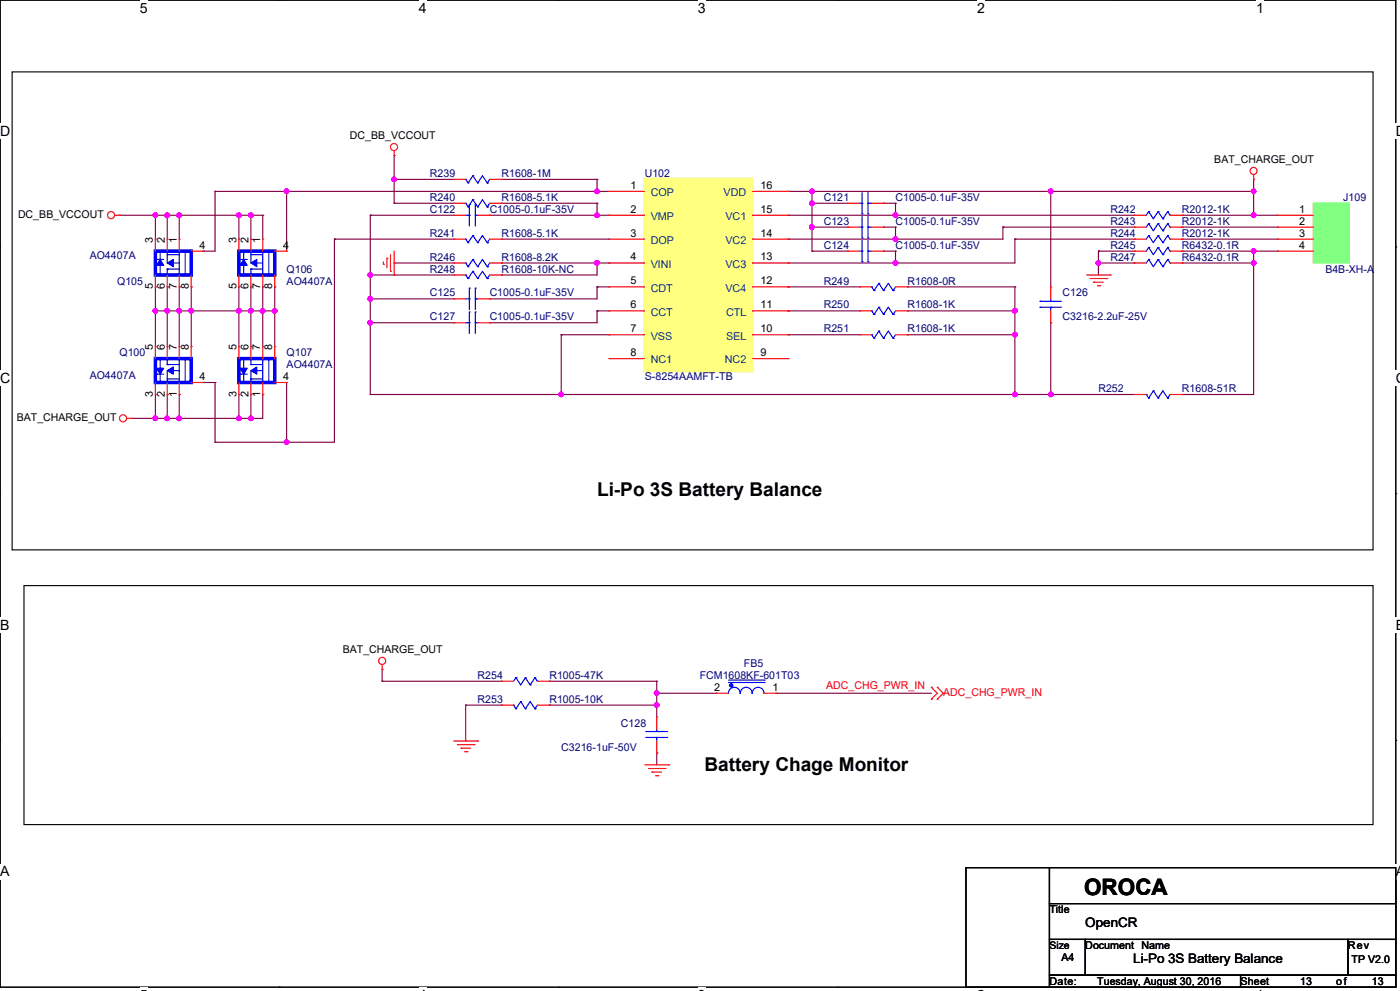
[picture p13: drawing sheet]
<svg xmlns="http://www.w3.org/2000/svg" width="420mm" height="297mm" viewBox="0 0 420 297" stroke-linecap="round" stroke-linejoin="round" font-family="sans-serif">
<defs><g id="words">
<text font-size="6.8" x="325.2" y="268.1">OROCA</text>
<g font-size="5.7">
<text x="179.1" y="148.6">Li-Po 3S Battery Balance</text>
<text x="211.3" y="231">Battery Chage Monitor</text>
</g>
<g font-size="4.2">
<text x="41.9" y="3.9">5</text>
<text x="125.6" y="3.9">4</text>
<text x="209.4" y="3.9">3</text>
<text x="293.1" y="3.9">2</text>
<text x="376.9" y="3.9">1</text>
<text x="0" y="40.8">D</text>
<text x="418.7" y="40.8">D</text>
<text x="0" y="114.8">C</text>
<text x="418.7" y="114.8">C</text>
<text x="0" y="188.7">B</text>
<text x="418.7" y="188.7">B</text>
<text x="0" y="262.7">A</text>
<text x="418.7" y="262.7">A</text>
</g>
<g font-size="3.9">
<text x="325.6" y="277.9">OpenCR</text>
<text x="339.9" y="288.7">Li-Po 3S Battery Balance</text>
</g>
<g font-size="3.2">
<text x="105" y="41.6">DC_BB_VCCOUT</text>
<text x="364.3" y="48.8">BAT_CHARGE_OUT</text>
<text x="189.1" y="56.6">1</text>
<text x="228.2" y="56.6">16</text>
<text x="5.4" y="65.2">DC_BB_VCCOUT</text>
<text x="189.1" y="63.8">2</text>
<text x="228.2" y="63.8">15</text>
<text x="389.7" y="63.8">1</text>
<text x="189.1" y="70.9">3</text>
<text x="228.2" y="70.9">14</text>
<text x="389.7" y="67.3">2</text>
<text x="389.7" y="70.9">3</text>
<text x="45.8" y="72.8" transform="rotate(-90 45.8 72.8)">3</text>
<text x="49.4" y="72.8" transform="rotate(-90 49.4 72.8)">2</text>
<text x="53" y="72.8" transform="rotate(-90 53 72.8)">1</text>
<text x="59.9" y="74.5">4</text>
<text x="70.9" y="72.8" transform="rotate(-90 70.9 72.8)">3</text>
<text x="74.5" y="72.8" transform="rotate(-90 74.5 72.8)">2</text>
<text x="78.1" y="72.8" transform="rotate(-90 78.1 72.8)">1</text>
<text x="84.9" y="74.5">4</text>
<text x="389.7" y="74.5">4</text>
<text x="189.1" y="78.1">4</text>
<text x="228.2" y="78.1">13</text>
<text x="45.8" y="86.7" transform="rotate(-90 45.8 86.7)">5</text>
<text x="49.4" y="86.7" transform="rotate(-90 49.4 86.7)">6</text>
<text x="53" y="86.7" transform="rotate(-90 53 86.7)">7</text>
<text x="56.6" y="86.7" transform="rotate(-90 56.6 86.7)">8</text>
<text x="70.9" y="86.7" transform="rotate(-90 70.9 86.7)">5</text>
<text x="74.5" y="86.7" transform="rotate(-90 74.5 86.7)">6</text>
<text x="78.1" y="86.7" transform="rotate(-90 78.1 86.7)">7</text>
<text x="81.7" y="86.7" transform="rotate(-90 81.7 86.7)">8</text>
<text x="189.1" y="85.2">5</text>
<text x="228.2" y="85.2">12</text>
<text x="189.1" y="92.4">6</text>
<text x="228.2" y="92.4">11</text>
<text x="189.1" y="99.6">7</text>
<text x="228.2" y="99.6">10</text>
<text x="45.8" y="105" transform="rotate(-90 45.8 105)">5</text>
<text x="49.4" y="105" transform="rotate(-90 49.4 105)">6</text>
<text x="53" y="105" transform="rotate(-90 53 105)">7</text>
<text x="56.6" y="105" transform="rotate(-90 56.6 105)">8</text>
<text x="70.9" y="105" transform="rotate(-90 70.9 105)">5</text>
<text x="74.5" y="105" transform="rotate(-90 74.5 105)">6</text>
<text x="78.1" y="105" transform="rotate(-90 78.1 105)">7</text>
<text x="81.7" y="105" transform="rotate(-90 81.7 105)">8</text>
<text x="189.1" y="106.7">8</text>
<text x="228.2" y="106.7">9</text>
<text x="59.9" y="113.9">4</text>
<text x="84.9" y="113.9">4</text>
<text x="45.8" y="119" transform="rotate(-90 45.8 119)">3</text>
<text x="49.4" y="119" transform="rotate(-90 49.4 119)">2</text>
<text x="53" y="119" transform="rotate(-90 53 119)">1</text>
<text x="70.9" y="119" transform="rotate(-90 70.9 119)">3</text>
<text x="74.5" y="119" transform="rotate(-90 74.5 119)">2</text>
<text x="78.1" y="119" transform="rotate(-90 78.1 119)">1</text>
<text x="5" y="126.1">BAT_CHARGE_OUT</text>
<text x="102.8" y="195.6">BAT_CHARGE_OUT</text>
<text x="214.3" y="207">2</text>
<text x="231.7" y="207">1</text>
<text x="314.8" y="273.7">Title</text>
<text x="318.4" y="288">A4</text>
<text x="325.6" y="284.4">Document</text>
<text x="342.4" y="284.4">Name</text>
<text x="404.4" y="284.4">Rev</text>
<text x="405.5" y="288.7">TP V2.0</text>
<text x="314.8" y="295.1">Date:</text>
<text x="329.2" y="295.1">Tuesday, August 30, 2016</text>
<text x="372.2" y="295.1">Sheet</text>
<text x="390.1" y="295.1">13</text>
<text x="400.8" y="295.1">of</text>
<text x="411.5" y="295.1">13</text>
</g>
<g font-size="3.2" fill="#000080">
<text x="129" y="53">R239</text>
<text x="150.4" y="53">R1608-1M</text>
<text x="193.4" y="53">U102</text>
<text x="129" y="60.2">R240</text>
<text x="129" y="63.8">C122</text>
<text x="146.9" y="63.8">C1005-0.1uF-35V</text>
<text x="150.4" y="60.2">R1608-5.1K</text>
<text x="247.1" y="60.2">C121</text>
<text x="268.6" y="60.2">C1005-0.1uF-35V</text>
<text x="333.1" y="63.8">R242</text>
<text x="354.6" y="63.8">R2012-1K</text>
<text x="403" y="60.2">J109</text>
<text x="129" y="71">R241</text>
<text x="150.4" y="71">R1608-5.1K</text>
<text x="247.1" y="67.4">C123</text>
<text x="268.6" y="67.4">C1005-0.1uF-35V</text>
<text x="333.1" y="67.4">R243</text>
<text x="333.1" y="71">R244</text>
<text x="354.6" y="67.4">R2012-1K</text>
<text x="354.6" y="71">R2012-1K</text>
<text x="26.9" y="77.8">AO4407A</text>
<text x="247.1" y="74.5">C124</text>
<text x="268.6" y="74.5">C1005-0.1uF-35V</text>
<text x="333.1" y="74.5">R245</text>
<text x="354.6" y="74.5">R6432-0.1R</text>
<text x="86" y="81.7">Q106</text>
<text x="129" y="78.1">R246</text>
<text x="129" y="81.7">R248</text>
<text x="150.4" y="78.1">R1608-8.2K</text>
<text x="150.4" y="81.7">R1608-10K-NC</text>
<text x="333.1" y="78.1">R247</text>
<text x="354.6" y="78.1">R6432-0.1R</text>
<text x="397.6" y="81.7">B4B-XH-A</text>
<text x="35.1" y="85.3">Q105</text>
<text x="86" y="85.3">AO4407A</text>
<text x="129" y="88.9">C125</text>
<text x="146.9" y="88.9">C1005-0.1uF-35V</text>
<text x="247.1" y="85.3">R249</text>
<text x="272.2" y="85.3">R1608-0R</text>
<text x="318.8" y="88.9">C126</text>
<text x="247.1" y="92.5">R250</text>
<text x="272.2" y="92.5">R1608-1K</text>
<text x="129" y="96.1">C127</text>
<text x="146.9" y="96.1">C1005-0.1uF-35V</text>
<text x="247.1" y="99.6">R251</text>
<text x="272.2" y="99.6">R1608-1K</text>
<text x="318.8" y="96.1">C3216-2.2uF-25V</text>
<text x="35.9" y="106.8">Q100</text>
<text x="86" y="106.8">Q107</text>
<text x="26.9" y="113.6">AO4407A</text>
<text x="86" y="110.4">AO4407A</text>
<text x="193.4" y="114">S-8254AAMFT-TB</text>
<text x="329.5" y="117.5">R252</text>
<text x="354.6" y="117.5">R1608-51R</text>
<text x="143.3" y="203.5">R254</text>
<text x="164.8" y="203.5">R1005-47K</text>
<text x="209.9" y="203.5">FCM1608KF-601T03</text>
<text x="223.2" y="199.9">FB5</text>
<text x="143.3" y="210.6">R253</text>
<text x="164.8" y="210.6">R1005-10K</text>
<text x="186.3" y="217.8">C128</text>
<text x="168.4" y="225">C3216-1uF-50V</text>
</g>
<g font-size="3.2" fill="#004080">
<text x="195.2" y="58.8">COP</text>
<text x="217.1" y="58.8">VDD</text>
<text x="195.2" y="66">VMP</text>
<text x="217.6" y="66">VC1</text>
<text x="195.2" y="73.1">DOP</text>
<text x="217.6" y="73.1">VC2</text>
<text x="195.2" y="80.3">VINI</text>
<text x="217.6" y="80.3">VC3</text>
<text x="195.2" y="87.4">CDT</text>
<text x="217.6" y="87.4">VC4</text>
<text x="195.2" y="94.6">CCT</text>
<text x="217.8" y="94.6">CTL</text>
<text x="195.2" y="101.8">VSS</text>
<text x="217.8" y="101.8">SEL</text>
<text x="195.2" y="108.9">NC1</text>
<text x="217.5" y="108.9">NC2</text>
</g>
<g font-size="3.2" fill="#f00">
<text x="247.9" y="206.6">ADC_CHG_PWR_IN</text>
<text x="283" y="208.5">ADC_CHG_PWR_IN</text>
</g>
<text font-size="3.1" x="314.8" y="284.4">Size</text>
</g></defs>
<path d="M0 0h418.7v295.9h-418.7z" fill="none" stroke="#000" stroke-width=".34"/>
<g fill="#fff">
<path d="M41.9 0h2.4v4.8h-2.4z"/>
<path d="M41.9 295.9h2.4v1.1h-2.4z"/>
</g>
<g fill="#000">
<circle cx="83.8" cy="0" r=".17"/>
<circle cx="83.8" cy="295.9" r=".17"/>
</g>
<g fill="#fff">
<path d="M125.6 0h2.4v4.8h-2.4z"/>
<path d="M125.6 295.9h2.4v1.1h-2.4z"/>
</g>
<g fill="#000">
<circle cx="167.5" cy="0" r=".17"/>
<circle cx="167.5" cy="295.9" r=".17"/>
</g>
<g fill="#fff">
<path d="M209.4 0h2.4v4.8h-2.4z"/>
<path d="M209.4 295.9h2.4v1.1h-2.4z"/>
</g>
<g fill="#000">
<circle cx="251.2" cy="0" r=".17"/>
<circle cx="251.2" cy="295.9" r=".17"/>
</g>
<g fill="#fff">
<path d="M293.1 0h2.4v4.8h-2.4z"/>
<path d="M293.1 295.9h2.4v1.1h-2.4z"/>
</g>
<g fill="#000">
<circle cx="335" cy="0" r=".17"/>
<circle cx="335" cy="295.9" r=".17"/>
</g>
<g fill="#fff">
<path d="M376.9 0h2.3v4.8h-2.3z"/>
<path d="M376.9 295.9h2.3v1.1h-2.3z"/>
<path d="M0 37h3.1v4.7h-3.1z"/>
<path d="M418.7 37h1.3v4.7h-1.3z"/>
<path d="M0 111h3.1v4.7h-3.1z"/>
<path d="M418.7 111h1.3v4.7h-1.3z"/>
</g>
<g fill="#000">
<circle cx="0" cy="74" r=".17"/>
<circle cx="418.7" cy="74" r=".17"/>
</g>
<g fill="#fff">
<path d="M0 184.9h2.9v4.8h-2.9z"/>
<path d="M418.7 184.9h1.3v4.8h-1.3z"/>
</g>
<g fill="#000">
<circle cx="0" cy="148" r=".17"/>
<circle cx="418.7" cy="148" r=".17"/>
</g>
<g fill="#fff">
<path d="M0 258.9h2.9v4.7h-2.9z"/>
<path d="M418.6 258.9h1.4v4.7h-1.4z"/>
</g>
<g fill="#000">
<circle cx="0" cy="221.9" r=".17"/>
<circle cx="418.7" cy="221.9" r=".17"/>
</g>
<path d="M3.6 21.5h408.3v143.3h-408.3zM7.2 175.5h404.7v71.6h-404.7z" fill="none" stroke="#000" stroke-width=".34"/>
<path d="M78.8 118.2v7.2" fill="none" stroke="#800040" stroke-width=".34"/>
<circle cx="78.8" cy="118.2" r=".17" fill="#800040"/>
<path d="M46.6 118.2v7.2" fill="none" stroke="#800040" stroke-width=".34"/>
<circle cx="46.6" cy="118.2" r=".17" fill="#800040"/>
<path d="M75.3 125.4h3.5" fill="none" stroke="#800040" stroke-width=".34"/>
<circle cx="75.3" cy="125.4" r=".17" fill="#800040"/>
<circle cx="75.2" cy="125.4" r=".7" fill="#f0f" stroke="#f0f" stroke-width=".34"/>
<path d="M50.2 118.2v7.2" fill="none" stroke="#800040" stroke-width=".34"/>
<circle cx="50.2" cy="118.2" r=".17" fill="#800040"/>
<path d="M46.6 125.4h3.6" fill="none" stroke="#800040" stroke-width=".34"/>
<circle cx="46.6" cy="125.4" r=".17" fill="#800040"/>
<path d="M53.8 118.2v7.2" fill="none" stroke="#800040" stroke-width=".34"/>
<circle cx="53.8" cy="118.2" r=".17" fill="#800040"/>
<path d="M50.2 125.4h3.6" fill="none" stroke="#800040" stroke-width=".34"/>
<circle cx="50.2" cy="125.4" r=".17" fill="#800040"/>
<g fill="#f0f" stroke="#f0f" stroke-width=".34">
<circle cx="53.7" cy="125.4" r=".7"/>
<circle cx="50.1" cy="125.4" r=".7"/>
</g>
<path d="M71.7 118.2v7.2" fill="none" stroke="#800040" stroke-width=".34"/>
<circle cx="71.7" cy="118.2" r=".17" fill="#800040"/>
<circle cx="71.6" cy="125.4" r=".7" fill="#f0f" stroke="#f0f" stroke-width=".34"/>
<path d="M53.8 125.4h17.9" fill="none" stroke="#800040" stroke-width=".34"/>
<circle cx="53.8" cy="125.4" r=".17" fill="#800040"/>
<path d="M75.3 118.2v7.2" fill="none" stroke="#800040" stroke-width=".34"/>
<circle cx="75.3" cy="118.2" r=".17" fill="#800040"/>
<path d="M71.7 125.4h3.6" fill="none" stroke="#800040" stroke-width=".34"/>
<circle cx="71.7" cy="125.4" r=".17" fill="#800040"/>
<path d="M82.4 86v7.2" fill="none" stroke="#800040" stroke-width=".34"/>
<circle cx="82.4" cy="86" r=".17" fill="#800040"/>
<circle cx="82.4" cy="93.2" r=".7" fill="#f0f" stroke="#f0f" stroke-width=".34"/>
<path d="M78.8 86v7.2" fill="none" stroke="#800040" stroke-width=".34"/>
<circle cx="78.8" cy="86" r=".17" fill="#800040"/>
<path d="M75.3 86v7.2" fill="none" stroke="#800040" stroke-width=".34"/>
<circle cx="75.3" cy="86" r=".17" fill="#800040"/>
<path d="M71.7 86v7.2" fill="none" stroke="#800040" stroke-width=".34"/>
<circle cx="71.7" cy="86" r=".17" fill="#800040"/>
<path d="M57.4 86v7.2" fill="none" stroke="#800040" stroke-width=".34"/>
<circle cx="57.4" cy="86" r=".17" fill="#800040"/>
<path d="M53.8 86v7.2" fill="none" stroke="#800040" stroke-width=".34"/>
<circle cx="53.8" cy="86" r=".17" fill="#800040"/>
<path d="M50.2 86v7.2" fill="none" stroke="#800040" stroke-width=".34"/>
<circle cx="50.2" cy="86" r=".17" fill="#800040"/>
<path d="M46.6 86v7.2" fill="none" stroke="#800040" stroke-width=".34"/>
<circle cx="46.6" cy="86" r=".17" fill="#800040"/>
<circle cx="46.6" cy="93.2" r=".7" fill="#f0f" stroke="#f0f" stroke-width=".34"/>
<path d="M78.8 64.5v7.2" fill="none" stroke="#800040" stroke-width=".34"/>
<circle cx="78.8" cy="64.5" r=".17" fill="#800040"/>
<path d="M75.3 64.5h3.5" fill="none" stroke="#800040" stroke-width=".34"/>
<circle cx="75.3" cy="64.5" r=".17" fill="#800040"/>
<circle cx="75.2" cy="64.5" r=".7" fill="#f0f" stroke="#f0f" stroke-width=".34"/>
<path d="M46.6 64.5v7.2" fill="none" stroke="#800040" stroke-width=".34"/>
<circle cx="46.6" cy="64.5" r=".17" fill="#800040"/>
<circle cx="46.6" cy="64.5" r=".7" fill="#f0f" stroke="#f0f" stroke-width=".34"/>
<path d="M50.2 64.5v7.2" fill="none" stroke="#800040" stroke-width=".34"/>
<circle cx="50.2" cy="64.5" r=".17" fill="#800040"/>
<path d="M46.6 64.5h3.6" fill="none" stroke="#800040" stroke-width=".34"/>
<circle cx="46.6" cy="64.5" r=".17" fill="#800040"/>
<path d="M53.8 64.5v7.2" fill="none" stroke="#800040" stroke-width=".34"/>
<circle cx="53.8" cy="64.5" r=".17" fill="#800040"/>
<path d="M50.2 64.5h3.6" fill="none" stroke="#800040" stroke-width=".34"/>
<circle cx="50.2" cy="64.5" r=".17" fill="#800040"/>
<g fill="#f0f" stroke="#f0f" stroke-width=".34">
<circle cx="53.7" cy="64.5" r=".7"/>
<circle cx="50.1" cy="64.5" r=".7"/>
</g>
<path d="M71.7 64.5v7.2" fill="none" stroke="#800040" stroke-width=".34"/>
<circle cx="71.7" cy="64.5" r=".17" fill="#800040"/>
<circle cx="71.6" cy="64.5" r=".7" fill="#f0f" stroke="#f0f" stroke-width=".34"/>
<path d="M53.8 64.5h17.9" fill="none" stroke="#800040" stroke-width=".34"/>
<circle cx="53.8" cy="64.5" r=".17" fill="#800040"/>
<path d="M75.3 64.5v7.2" fill="none" stroke="#800040" stroke-width=".34"/>
<circle cx="75.3" cy="64.5" r=".17" fill="#800040"/>
<path d="M71.7 64.5h3.6" fill="none" stroke="#800040" stroke-width=".34"/>
<circle cx="71.7" cy="64.5" r=".17" fill="#800040"/>
<path d="M60.9 75.3h3.6" fill="none" stroke="#800040" stroke-width=".34"/>
<circle cx="60.9" cy="75.3" r=".17" fill="#800040"/>
<path d="M64.5 57.4v17.9" fill="none" stroke="#800040" stroke-width=".34"/>
<circle cx="64.5" cy="57.4" r=".17" fill="#800040"/>
<path d="M64.5 57.4h21.5" fill="none" stroke="#800040" stroke-width=".34"/>
<circle cx="64.5" cy="57.4" r=".17" fill="#800040"/>
<path d="M64.5 114.6v17.9" fill="none" stroke="#800040" stroke-width=".34"/>
<circle cx="64.5" cy="114.6" r=".17" fill="#800040"/>
<path d="M86 114.6v17.9" fill="none" stroke="#800040" stroke-width=".34"/>
<circle cx="86" cy="114.6" r=".17" fill="#800040"/>
<path d="M64.5 132.5h21.5" fill="none" stroke="#800040" stroke-width=".34"/>
<circle cx="64.5" cy="132.5" r=".17" fill="#800040"/>
<path d="M60.9 114.6h3.6" fill="none" stroke="#800040" stroke-width=".34"/>
<circle cx="60.9" cy="114.6" r=".17" fill="#800040"/>
<path d="M354.6 75.3h21.5" fill="none" stroke="#800040" stroke-width=".34"/>
<circle cx="354.6" cy="75.3" r=".17" fill="#800040"/>
<circle cx="376.1" cy="75.2" r=".7" fill="#f0f" stroke="#f0f" stroke-width=".34"/>
<path d="M376.1 75.3v3.5" fill="none" stroke="#800040" stroke-width=".34"/>
<circle cx="376.1" cy="75.3" r=".17" fill="#800040"/>
<path d="M354.6 78.8h21.5" fill="none" stroke="#800040" stroke-width=".34"/>
<circle cx="354.6" cy="78.8" r=".17" fill="#800040"/>
<path d="M376.1 75.3h7.1" fill="none" stroke="#800040" stroke-width=".34"/>
<circle cx="376.1" cy="75.3" r=".17" fill="#800040"/>
<path d="M329.5 75.3h10.8" fill="none" stroke="#800040" stroke-width=".34"/>
<circle cx="329.5" cy="75.3" r=".17" fill="#800040"/>
<path d="M329.5 75.3v3.5" fill="none" stroke="#800040" stroke-width=".34"/>
<circle cx="329.5" cy="75.3" r=".17" fill="#800040"/>
<circle cx="329.5" cy="78.8" r=".7" fill="#f0f" stroke="#f0f" stroke-width=".34"/>
<path d="M329.5 78.8h10.8" fill="none" stroke="#800040" stroke-width=".34"/>
<circle cx="329.5" cy="78.8" r=".17" fill="#800040"/>
<path d="M329.5 78.8v3.6" fill="none" stroke="#800040" stroke-width=".34"/>
<circle cx="329.5" cy="78.8" r=".17" fill="#800040"/>
<path d="M78.8 93.2h3.6" fill="none" stroke="#800040" stroke-width=".34"/>
<circle cx="78.8" cy="93.2" r=".17" fill="#800040"/>
<path d="M78.8 93.2v10.7" fill="none" stroke="#800040" stroke-width=".34"/>
<circle cx="78.8" cy="93.2" r=".17" fill="#800040"/>
<circle cx="78.8" cy="93.2" r=".7" fill="#f0f" stroke="#f0f" stroke-width=".34"/>
<path d="M82.4 93.2v10.7" fill="none" stroke="#800040" stroke-width=".34"/>
<circle cx="82.4" cy="93.2" r=".17" fill="#800040"/>
<path d="M75.3 93.2h3.5" fill="none" stroke="#800040" stroke-width=".34"/>
<circle cx="75.3" cy="93.2" r=".17" fill="#800040"/>
<path d="M75.3 93.2v10.7" fill="none" stroke="#800040" stroke-width=".34"/>
<circle cx="75.3" cy="93.2" r=".17" fill="#800040"/>
<circle cx="75.2" cy="93.2" r=".7" fill="#f0f" stroke="#f0f" stroke-width=".34"/>
<path d="M71.7 93.2h3.6" fill="none" stroke="#800040" stroke-width=".34"/>
<circle cx="71.7" cy="93.2" r=".17" fill="#800040"/>
<path d="M71.7 93.2v10.7" fill="none" stroke="#800040" stroke-width=".34"/>
<circle cx="71.7" cy="93.2" r=".17" fill="#800040"/>
<circle cx="71.6" cy="93.2" r=".7" fill="#f0f" stroke="#f0f" stroke-width=".34"/>
<path d="M57.4 93.2h14.3" fill="none" stroke="#800040" stroke-width=".34"/>
<circle cx="57.4" cy="93.2" r=".17" fill="#800040"/>
<path d="M57.4 93.2v10.7" fill="none" stroke="#800040" stroke-width=".34"/>
<circle cx="57.4" cy="93.2" r=".17" fill="#800040"/>
<path d="M53.8 93.2h3.6" fill="none" stroke="#800040" stroke-width=".34"/>
<circle cx="53.8" cy="93.2" r=".17" fill="#800040"/>
<circle cx="57.3" cy="93.2" r=".7" fill="#f0f" stroke="#f0f" stroke-width=".34"/>
<path d="M53.8 93.2v10.7" fill="none" stroke="#800040" stroke-width=".34"/>
<circle cx="53.8" cy="93.2" r=".17" fill="#800040"/>
<path d="M50.2 93.2h3.6" fill="none" stroke="#800040" stroke-width=".34"/>
<circle cx="50.2" cy="93.2" r=".17" fill="#800040"/>
<g fill="#f0f" stroke="#f0f" stroke-width=".34">
<circle cx="53.7" cy="93.2" r=".7"/>
<circle cx="50.1" cy="93.2" r=".7"/>
</g>
<path d="M50.2 93.2v10.7" fill="none" stroke="#800040" stroke-width=".34"/>
<circle cx="50.2" cy="93.2" r=".17" fill="#800040"/>
<path d="M46.6 93.2h3.6" fill="none" stroke="#800040" stroke-width=".34"/>
<circle cx="46.6" cy="93.2" r=".17" fill="#800040"/>
<path d="M46.6 93.2v10.7" fill="none" stroke="#800040" stroke-width=".34"/>
<circle cx="46.6" cy="93.2" r=".17" fill="#800040"/>
<path d="M86 57.4v17.9" fill="none" stroke="#800040" stroke-width=".34"/>
<circle cx="86" cy="57.4" r=".17" fill="#800040"/>
<circle cx="86" cy="57.3" r=".7" fill="#f0f" stroke="#f0f" stroke-width=".34"/>
<path d="M376.1 64.5h7.1" fill="none" stroke="#800040" stroke-width=".34"/>
<circle cx="376.1" cy="64.5" r=".17" fill="#800040"/>
<path d="M376.1 53.8v3.6" fill="none" stroke="#800040" stroke-width=".34"/>
<circle cx="376.1" cy="53.8" r=".17" fill="#800040"/>
<path d="M39.5 125.4h7.1" fill="none" stroke="#800040" stroke-width=".34"/>
<circle cx="39.5" cy="125.4" r=".17" fill="#800040"/>
<circle cx="46.6" cy="125.4" r=".7" fill="#f0f" stroke="#f0f" stroke-width=".34"/>
<path d="M86 132.5h14.3" fill="none" stroke="#800040" stroke-width=".34"/>
<circle cx="86" cy="132.5" r=".17" fill="#800040"/>
<circle cx="86" cy="132.5" r=".7" fill="#f0f" stroke="#f0f" stroke-width=".34"/>
<path d="M86 57.4h93.1" fill="none" stroke="#800040" stroke-width=".34"/>
<circle cx="86" cy="57.4" r=".17" fill="#800040"/>
<circle cx="179.1" cy="57.3" r=".7" fill="#f0f" stroke="#f0f" stroke-width=".34"/>
<path d="M35.9 64.5h10.7" fill="none" stroke="#800040" stroke-width=".34"/>
<circle cx="35.9" cy="64.5" r=".17" fill="#800040"/>
<path d="M354.6 68.1h28.6" fill="none" stroke="#800040" stroke-width=".34"/>
<circle cx="354.6" cy="68.1" r=".17" fill="#800040"/>
<path d="M354.6 71.7h28.6" fill="none" stroke="#800040" stroke-width=".34"/>
<circle cx="354.6" cy="71.7" r=".17" fill="#800040"/>
<path d="M300.9 68.1h39.4" fill="none" stroke="#800040" stroke-width=".34"/>
<circle cx="300.9" cy="68.1" r=".17" fill="#800040"/>
<path d="M304.5 71.7h35.8" fill="none" stroke="#800040" stroke-width=".34"/>
<circle cx="304.5" cy="71.7" r=".17" fill="#800040"/>
<path d="M354.6 64.5h21.5" fill="none" stroke="#800040" stroke-width=".34"/>
<circle cx="354.6" cy="64.5" r=".17" fill="#800040"/>
<circle cx="376.1" cy="64.5" r=".7" fill="#f0f" stroke="#f0f" stroke-width=".34"/>
<path d="M236.4 64.5h32.2" fill="none" stroke="#800040" stroke-width=".34"/>
<circle cx="236.4" cy="64.5" r=".17" fill="#800040"/>
<path d="M300.9 68.1v3.6" fill="none" stroke="#800040" stroke-width=".34"/>
<circle cx="300.9" cy="68.1" r=".17" fill="#800040"/>
<path d="M236.4 71.7h32.2" fill="none" stroke="#800040" stroke-width=".34"/>
<circle cx="236.4" cy="71.7" r=".17" fill="#800040"/>
<circle cx="268.6" cy="71.6" r=".7" fill="#f0f" stroke="#f0f" stroke-width=".34"/>
<path d="M304.5 71.7v7.1" fill="none" stroke="#800040" stroke-width=".34"/>
<circle cx="304.5" cy="71.7" r=".17" fill="#800040"/>
<path d="M236.4 78.8h32.2" fill="none" stroke="#800040" stroke-width=".34"/>
<circle cx="236.4" cy="78.8" r=".17" fill="#800040"/>
<circle cx="268.6" cy="78.8" r=".7" fill="#f0f" stroke="#f0f" stroke-width=".34"/>
<path d="M236.4 57.4h7.2" fill="none" stroke="#800040" stroke-width=".34"/>
<circle cx="236.4" cy="57.4" r=".17" fill="#800040"/>
<path d="M376.1 57.4v7.1" fill="none" stroke="#800040" stroke-width=".34"/>
<circle cx="376.1" cy="57.4" r=".17" fill="#800040"/>
<path d="M243.6 60.9h10.7" fill="none" stroke="#800040" stroke-width=".34"/>
<circle cx="243.6" cy="60.9" r=".17" fill="#800040"/>
<circle cx="243.6" cy="60.9" r=".7" fill="#f0f" stroke="#f0f" stroke-width=".34"/>
<path d="M243.6 57.4v3.5" fill="none" stroke="#800040" stroke-width=".34"/>
<circle cx="243.6" cy="57.4" r=".17" fill="#800040"/>
<path d="M243.6 57.4h71.6" fill="none" stroke="#800040" stroke-width=".34"/>
<circle cx="243.6" cy="57.4" r=".17" fill="#800040"/>
<g fill="#f0f" stroke="#f0f" stroke-width=".34">
<circle cx="315.2" cy="57.3" r=".7"/>
<circle cx="243.6" cy="57.3" r=".7"/>
</g>
<path d="M265 60.9h3.6" fill="none" stroke="#800040" stroke-width=".34"/>
<circle cx="265" cy="60.9" r=".17" fill="#800040"/>
<path d="M268.6 60.9v3.6" fill="none" stroke="#800040" stroke-width=".34"/>
<circle cx="268.6" cy="60.9" r=".17" fill="#800040"/>
<path d="M268.6 64.5h71.7" fill="none" stroke="#800040" stroke-width=".34"/>
<circle cx="268.6" cy="64.5" r=".17" fill="#800040"/>
<circle cx="268.6" cy="64.5" r=".7" fill="#f0f" stroke="#f0f" stroke-width=".34"/>
<path d="M243.6 68.1h10.7" fill="none" stroke="#800040" stroke-width=".34"/>
<circle cx="243.6" cy="68.1" r=".17" fill="#800040"/>
<path d="M265 68.1h3.6" fill="none" stroke="#800040" stroke-width=".34"/>
<circle cx="265" cy="68.1" r=".17" fill="#800040"/>
<path d="M268.6 68.1v3.6" fill="none" stroke="#800040" stroke-width=".34"/>
<circle cx="268.6" cy="68.1" r=".17" fill="#800040"/>
<path d="M268.6 71.7h32.3" fill="none" stroke="#800040" stroke-width=".34"/>
<circle cx="268.6" cy="71.7" r=".17" fill="#800040"/>
<path d="M243.6 60.9v7.2" fill="none" stroke="#800040" stroke-width=".34"/>
<circle cx="243.6" cy="60.9" r=".17" fill="#800040"/>
<path d="M265 75.3h3.6" fill="none" stroke="#800040" stroke-width=".34"/>
<circle cx="265" cy="75.3" r=".17" fill="#800040"/>
<path d="M268.6 75.3v3.5" fill="none" stroke="#800040" stroke-width=".34"/>
<circle cx="268.6" cy="75.3" r=".17" fill="#800040"/>
<path d="M268.6 78.8h35.9" fill="none" stroke="#800040" stroke-width=".34"/>
<circle cx="268.6" cy="78.8" r=".17" fill="#800040"/>
<path d="M243.6 75.3h10.7" fill="none" stroke="#800040" stroke-width=".34"/>
<circle cx="243.6" cy="75.3" r=".17" fill="#800040"/>
<path d="M243.6 68.1v7.2" fill="none" stroke="#800040" stroke-width=".34"/>
<circle cx="243.6" cy="68.1" r=".17" fill="#800040"/>
<circle cx="243.6" cy="68.1" r=".7" fill="#f0f" stroke="#f0f" stroke-width=".34"/>
<path d="M236.4 93.2h21.5" fill="none" stroke="#800040" stroke-width=".34"/>
<circle cx="236.4" cy="93.2" r=".17" fill="#800040"/>
<path d="M272.2 93.2h32.3" fill="none" stroke="#800040" stroke-width=".34"/>
<circle cx="272.2" cy="93.2" r=".17" fill="#800040"/>
<circle cx="304.4" cy="93.2" r=".7" fill="#f0f" stroke="#f0f" stroke-width=".34"/>
<path d="M304.5 93.2v7.1" fill="none" stroke="#800040" stroke-width=".34"/>
<circle cx="304.5" cy="93.2" r=".17" fill="#800040"/>
<path d="M168.4 100.3h14.3" fill="none" stroke="#800040" stroke-width=".34"/>
<circle cx="168.4" cy="100.3" r=".17" fill="#800040"/>
<path d="M168.4 100.3v17.9" fill="none" stroke="#800040" stroke-width=".34"/>
<circle cx="168.4" cy="100.3" r=".17" fill="#800040"/>
<path d="M168.4 118.2h136.1" fill="none" stroke="#800040" stroke-width=".34"/>
<circle cx="168.4" cy="118.2" r=".17" fill="#800040"/>
<g fill="#f0f" stroke="#f0f" stroke-width=".34">
<circle cx="304.4" cy="118.2" r=".7"/>
<circle cx="168.3" cy="118.2" r=".7"/>
</g>
<path d="M272.2 86h32.3" fill="none" stroke="#800040" stroke-width=".34"/>
<circle cx="272.2" cy="86" r=".17" fill="#800040"/>
<path d="M304.5 86v7.2" fill="none" stroke="#800040" stroke-width=".34"/>
<circle cx="304.5" cy="86" r=".17" fill="#800040"/>
<path d="M236.4 86h21.5" fill="none" stroke="#800040" stroke-width=".34"/>
<circle cx="236.4" cy="86" r=".17" fill="#800040"/>
<path d="M236.4 100.3h21.5" fill="none" stroke="#800040" stroke-width=".34"/>
<circle cx="236.4" cy="100.3" r=".17" fill="#800040"/>
<path d="M272.2 100.3h32.3" fill="none" stroke="#800040" stroke-width=".34"/>
<circle cx="272.2" cy="100.3" r=".17" fill="#800040"/>
<path d="M304.5 100.3v17.9" fill="none" stroke="#800040" stroke-width=".34"/>
<circle cx="304.5" cy="100.3" r=".17" fill="#800040"/>
<circle cx="304.4" cy="100.3" r=".7" fill="#f0f" stroke="#f0f" stroke-width=".34"/>
<path d="M354.6 118.2h21.5" fill="none" stroke="#800040" stroke-width=".34"/>
<circle cx="354.6" cy="118.2" r=".17" fill="#800040"/>
<path d="M376.1 78.8v39.4" fill="none" stroke="#800040" stroke-width=".34"/>
<circle cx="376.1" cy="78.8" r=".17" fill="#800040"/>
<circle cx="376.1" cy="78.8" r=".7" fill="#f0f" stroke="#f0f" stroke-width=".34"/>
<path d="M315.2 57.4v28.6" fill="none" stroke="#800040" stroke-width=".34"/>
<circle cx="315.2" cy="57.4" r=".17" fill="#800040"/>
<path d="M315.2 57.4h60.9" fill="none" stroke="#800040" stroke-width=".34"/>
<circle cx="315.2" cy="57.4" r=".17" fill="#800040"/>
<circle cx="376.1" cy="57.3" r=".7" fill="#f0f" stroke="#f0f" stroke-width=".34"/>
<path d="M315.2 96.7v21.5" fill="none" stroke="#800040" stroke-width=".34"/>
<circle cx="315.2" cy="96.7" r=".17" fill="#800040"/>
<path d="M315.2 118.2h25.1" fill="none" stroke="#800040" stroke-width=".34"/>
<circle cx="315.2" cy="118.2" r=".17" fill="#800040"/>
<path d="M304.5 118.2h10.7" fill="none" stroke="#800040" stroke-width=".34"/>
<circle cx="304.5" cy="118.2" r=".17" fill="#800040"/>
<circle cx="315.2" cy="118.2" r=".7" fill="#f0f" stroke="#f0f" stroke-width=".34"/>
<path d="M146.9 89.6h32.2" fill="none" stroke="#800040" stroke-width=".34"/>
<circle cx="146.9" cy="89.6" r=".17" fill="#800040"/>
<path d="M146.9 96.7h32.2" fill="none" stroke="#800040" stroke-width=".34"/>
<circle cx="146.9" cy="96.7" r=".17" fill="#800040"/>
<path d="M111.1 89.6h25" fill="none" stroke="#800040" stroke-width=".34"/>
<circle cx="111.1" cy="89.6" r=".17" fill="#800040"/>
<path d="M111.1 89.6v7.1" fill="none" stroke="#800040" stroke-width=".34"/>
<circle cx="111.1" cy="89.6" r=".17" fill="#800040"/>
<path d="M111.1 118.2h57.3" fill="none" stroke="#800040" stroke-width=".34"/>
<circle cx="111.1" cy="118.2" r=".17" fill="#800040"/>
<path d="M111.1 96.7h25" fill="none" stroke="#800040" stroke-width=".34"/>
<circle cx="111.1" cy="96.7" r=".17" fill="#800040"/>
<path d="M111.1 96.7v21.5" fill="none" stroke="#800040" stroke-width=".34"/>
<circle cx="111.1" cy="96.7" r=".17" fill="#800040"/>
<circle cx="111.1" cy="96.7" r=".7" fill="#f0f" stroke="#f0f" stroke-width=".34"/>
<path d="M150.5 78.8h28.6" fill="none" stroke="#800040" stroke-width=".34"/>
<circle cx="150.5" cy="78.8" r=".17" fill="#800040"/>
<circle cx="179.1" cy="78.8" r=".7" fill="#f0f" stroke="#f0f" stroke-width=".34"/>
<path d="M118.2 78.8h17.9" fill="none" stroke="#800040" stroke-width=".34"/>
<circle cx="118.2" cy="78.8" r=".17" fill="#800040"/>
<path d="M150.5 53.8h28.6" fill="none" stroke="#800040" stroke-width=".34"/>
<circle cx="150.5" cy="53.8" r=".17" fill="#800040"/>
<path d="M179.1 53.8v3.6" fill="none" stroke="#800040" stroke-width=".34"/>
<circle cx="179.1" cy="53.8" r=".17" fill="#800040"/>
<path d="M179.1 57.4h3.6" fill="none" stroke="#800040" stroke-width=".34"/>
<circle cx="179.1" cy="57.4" r=".17" fill="#800040"/>
<path d="M118.2 53.8h17.9" fill="none" stroke="#800040" stroke-width=".34"/>
<circle cx="118.2" cy="53.8" r=".17" fill="#800040"/>
<circle cx="118.2" cy="53.7" r=".7" fill="#f0f" stroke="#f0f" stroke-width=".34"/>
<path d="M118.2 46.6v7.2" fill="none" stroke="#800040" stroke-width=".34"/>
<circle cx="118.2" cy="46.6" r=".17" fill="#800040"/>
<path d="M150.5 60.9h28.6" fill="none" stroke="#800040" stroke-width=".34"/>
<circle cx="150.5" cy="60.9" r=".17" fill="#800040"/>
<path d="M118.2 60.9h17.9" fill="none" stroke="#800040" stroke-width=".34"/>
<circle cx="118.2" cy="60.9" r=".17" fill="#800040"/>
<path d="M118.2 53.8v7.1" fill="none" stroke="#800040" stroke-width=".34"/>
<circle cx="118.2" cy="53.8" r=".17" fill="#800040"/>
<path d="M150.5 71.7h32.2" fill="none" stroke="#800040" stroke-width=".34"/>
<circle cx="150.5" cy="71.7" r=".17" fill="#800040"/>
<path d="M100.3 71.7h35.8" fill="none" stroke="#800040" stroke-width=".34"/>
<circle cx="100.3" cy="71.7" r=".17" fill="#800040"/>
<path d="M100.3 71.7v60.8" fill="none" stroke="#800040" stroke-width=".34"/>
<circle cx="100.3" cy="71.7" r=".17" fill="#800040"/>
<path d="M146.9 64.5h32.2" fill="none" stroke="#800040" stroke-width=".34"/>
<circle cx="146.9" cy="64.5" r=".17" fill="#800040"/>
<circle cx="179.1" cy="64.5" r=".7" fill="#f0f" stroke="#f0f" stroke-width=".34"/>
<path d="M111.1 64.5h25" fill="none" stroke="#800040" stroke-width=".34"/>
<circle cx="111.1" cy="64.5" r=".17" fill="#800040"/>
<path d="M111.1 64.5v17.9" fill="none" stroke="#800040" stroke-width=".34"/>
<circle cx="111.1" cy="64.5" r=".17" fill="#800040"/>
<circle cx="111.1" cy="82.4" r=".7" fill="#f0f" stroke="#f0f" stroke-width=".34"/>
<path d="M179.1 60.9v3.6" fill="none" stroke="#800040" stroke-width=".34"/>
<circle cx="179.1" cy="60.9" r=".17" fill="#800040"/>
<path d="M179.1 64.5h3.6" fill="none" stroke="#800040" stroke-width=".34"/>
<circle cx="179.1" cy="64.5" r=".17" fill="#800040"/>
<path d="M179.1 93.2v3.5" fill="none" stroke="#800040" stroke-width=".34"/>
<circle cx="179.1" cy="93.2" r=".17" fill="#800040"/>
<path d="M179.1 93.2h3.6" fill="none" stroke="#800040" stroke-width=".34"/>
<circle cx="179.1" cy="93.2" r=".17" fill="#800040"/>
<path d="M179.1 86v3.6" fill="none" stroke="#800040" stroke-width=".34"/>
<circle cx="179.1" cy="86" r=".17" fill="#800040"/>
<path d="M179.1 86h3.6" fill="none" stroke="#800040" stroke-width=".34"/>
<circle cx="179.1" cy="86" r=".17" fill="#800040"/>
<path d="M150.5 82.4h28.6" fill="none" stroke="#800040" stroke-width=".34"/>
<circle cx="150.5" cy="82.4" r=".17" fill="#800040"/>
<path d="M179.1 78.8v3.6" fill="none" stroke="#800040" stroke-width=".34"/>
<circle cx="179.1" cy="78.8" r=".17" fill="#800040"/>
<path d="M179.1 78.8h3.6" fill="none" stroke="#800040" stroke-width=".34"/>
<circle cx="179.1" cy="78.8" r=".17" fill="#800040"/>
<path d="M111.1 82.4h25" fill="none" stroke="#800040" stroke-width=".34"/>
<circle cx="111.1" cy="82.4" r=".17" fill="#800040"/>
<path d="M111.1 82.4v7.2" fill="none" stroke="#800040" stroke-width=".34"/>
<circle cx="111.1" cy="82.4" r=".17" fill="#800040"/>
<circle cx="111.1" cy="89.6" r=".7" fill="#f0f" stroke="#f0f" stroke-width=".34"/>
<path d="M232.8 207.8h46.6" fill="none" stroke="#800040" stroke-width=".34"/>
<circle cx="232.8" cy="207.8" r=".17" fill="#800040"/>
<path d="M197 207.8h17.9" fill="none" stroke="#800040" stroke-width=".34"/>
<circle cx="197" cy="207.8" r=".17" fill="#800040"/>
<circle cx="197" cy="207.8" r=".7" fill="#f0f" stroke="#f0f" stroke-width=".34"/>
<path d="M164.8 204.2h32.2" fill="none" stroke="#800040" stroke-width=".34"/>
<circle cx="164.8" cy="204.2" r=".17" fill="#800040"/>
<path d="M197 204.2v3.6" fill="none" stroke="#800040" stroke-width=".34"/>
<circle cx="197" cy="204.2" r=".17" fill="#800040"/>
<path d="M197 207.8v3.5" fill="none" stroke="#800040" stroke-width=".34"/>
<circle cx="197" cy="207.8" r=".17" fill="#800040"/>
<circle cx="197" cy="211.3" r=".7" fill="#f0f" stroke="#f0f" stroke-width=".34"/>
<path d="M164.8 211.3h32.2" fill="none" stroke="#800040" stroke-width=".34"/>
<circle cx="164.8" cy="211.3" r=".17" fill="#800040"/>
<path d="M139.7 211.3h10.8" fill="none" stroke="#800040" stroke-width=".34"/>
<circle cx="139.7" cy="211.3" r=".17" fill="#800040"/>
<path d="M139.7 211.3v10.8" fill="none" stroke="#800040" stroke-width=".34"/>
<circle cx="139.7" cy="222.1" r=".17" fill="#800040"/>
<path d="M114.6 204.2h35.9" fill="none" stroke="#800040" stroke-width=".34"/>
<circle cx="114.6" cy="204.2" r=".17" fill="#800040"/>
<path d="M197 225.7v3.5" fill="none" stroke="#800040" stroke-width=".34"/>
<circle cx="197" cy="225.7" r=".17" fill="#800040"/>
<path d="M197 211.3v3.6" fill="none" stroke="#800040" stroke-width=".34"/>
<circle cx="197" cy="211.3" r=".17" fill="#800040"/>
<path d="M114.6 200.6v3.6" fill="none" stroke="#800040" stroke-width=".34"/>
<circle cx="114.6" cy="200.6" r=".17" fill="#800040"/>
<path d="M326 82.4h7.1" fill="none" stroke="#f00" stroke-width=".34"/>
<circle cx="333.1" cy="82.4" r=".17" fill="#f00"/>
<path d="M327 83.5h5" fill="none" stroke="#f00" stroke-width=".34"/>
<circle cx="332" cy="83.5" r=".17" fill="#f00"/>
<path d="M328.1 84.6h2.9" fill="none" stroke="#f00" stroke-width=".34"/>
<circle cx="328.1" cy="84.6" r=".17" fill="#f00"/>
<path d="M329.2 85.6h.7" fill="none" stroke="#f00" stroke-width=".34"/>
<circle cx="329.9" cy="85.6" r=".17" fill="#f00"/>
<path d="M34.4 64.5h1.5" fill="none" stroke="#f00" stroke-width=".34"/>
<circle cx="35.9" cy="64.5" r=".17" fill="#f00"/>
<g fill="none" stroke="#f00" stroke-width=".34">
<path d="M376.1 52.3v1.5"/>
<circle cx="33.3" cy="64.5" r="1.06"/>
</g>
<circle cx="376.1" cy="53.8" r=".17" fill="#f00"/>
<g fill="none" stroke="#f00" stroke-width=".34">
<path d="M38 125.4h1.5"/>
<circle cx="376.1" cy="51.2" r="1.05"/>
</g>
<circle cx="39.5" cy="125.4" r=".17" fill="#f00"/>
<g fill="none" stroke="#f00" stroke-width=".34">
<path d="M118.2 75.3v7.1"/>
<circle cx="36.9" cy="125.4" r="1.06"/>
</g>
<circle cx="118.2" cy="82.4" r=".17" fill="#f00"/>
<path d="M117.1 76.3v5" fill="none" stroke="#f00" stroke-width=".34"/>
<circle cx="117.1" cy="81.3" r=".17" fill="#f00"/>
<path d="M116.1 77.4v2.9" fill="none" stroke="#f00" stroke-width=".34"/>
<circle cx="116.1" cy="77.4" r=".17" fill="#f00"/>
<path d="M115 78.5v.7" fill="none" stroke="#f00" stroke-width=".34"/>
<circle cx="115" cy="79.2" r=".17" fill="#f00"/>
<path d="M118.2 45.2v1.4" fill="none" stroke="#f00" stroke-width=".34"/>
<circle cx="118.2" cy="46.6" r=".17" fill="#f00"/>
<g fill="none" stroke="#f00" stroke-width=".34">
<path d="M193.4 229.2h7.2"/>
<circle cx="118.2" cy="44.1" r="1.06"/>
</g>
<circle cx="200.6" cy="229.2" r=".17" fill="#f00"/>
<path d="M194.5 230.3h5" fill="none" stroke="#f00" stroke-width=".34"/>
<circle cx="199.5" cy="230.3" r=".17" fill="#f00"/>
<path d="M195.6 231.4h2.9" fill="none" stroke="#f00" stroke-width=".34"/>
<circle cx="195.6" cy="231.4" r=".17" fill="#f00"/>
<path d="M196.7 232.5h.7" fill="none" stroke="#f00" stroke-width=".34"/>
<circle cx="197.4" cy="232.5" r=".17" fill="#f00"/>
<path d="M136.1 222.1h7.2" fill="none" stroke="#f00" stroke-width=".34"/>
<circle cx="143.3" cy="222.1" r=".17" fill="#f00"/>
<path d="M137.2 223.2h5" fill="none" stroke="#f00" stroke-width=".34"/>
<circle cx="142.2" cy="223.2" r=".17" fill="#f00"/>
<path d="M138.3 224.2h2.8" fill="none" stroke="#f00" stroke-width=".34"/>
<circle cx="138.3" cy="224.2" r=".17" fill="#f00"/>
<path d="M139.4 225.3h.7" fill="none" stroke="#f00" stroke-width=".34"/>
<circle cx="140.1" cy="225.3" r=".17" fill="#f00"/>
<path d="M114.6 199.2v1.4" fill="none" stroke="#f00" stroke-width=".34"/>
<circle cx="114.6" cy="200.6" r=".17" fill="#f00"/>
<g fill="none" stroke="#f00" stroke-width=".34">
<path d="M283 207.8l-1.8 1.7"/>
<circle cx="114.6" cy="198.1" r="1.06"/>
</g>
<circle cx="281.2" cy="209.5" r=".17" fill="#f00"/>
<path d="M281.2 206l1.8 1.8" fill="none" stroke="#f00" stroke-width=".34"/>
<circle cx="281.2" cy="206" r=".17" fill="#f00"/>
<path d="M281.2 207.8l-1.8 1.7" fill="none" stroke="#f00" stroke-width=".34"/>
<circle cx="279.4" cy="209.5" r=".17" fill="#f00"/>
<path d="M279.4 206l1.8 1.8" fill="none" stroke="#f00" stroke-width=".34"/>
<circle cx="279.4" cy="206" r=".17" fill="#f00"/>
<path d="M289.8 260.1h25v35.8h-25zM314.8 270.8h103.9v10.8h-103.9zM314.8 260.1h103.9v10.7h-103.9zM314.8 292.3h57.4v3.6h-57.4zM314.8 281.6h10.8v10.7h-10.8zM325.6 281.6h78.8v10.7h-78.8zM372.2 292.3h46.5v3.6h-46.5zM404.4 281.6h14.3v10.7h-14.3z" fill="none" stroke="#000" stroke-width=".34"/>
<path d="M161.2 211.3l-.7 1.1" fill="none" stroke="#00f" stroke-width=".34"/>
<circle cx="160.5" cy="212.4" r=".17" fill="#00f"/>
<path d="M159 210.3l-1.4 2.1" fill="none" stroke="#00f" stroke-width=".34"/>
<circle cx="157.6" cy="212.4" r=".17" fill="#00f"/>
<path d="M156.2 210.3l1.4 2.1" fill="none" stroke="#00f" stroke-width=".34"/>
<circle cx="156.2" cy="210.3" r=".17" fill="#00f"/>
<path d="M156.2 210.3l-1.4 2.1" fill="none" stroke="#00f" stroke-width=".34"/>
<circle cx="154.8" cy="212.4" r=".17" fill="#00f"/>
<path d="M154.1 211.3l.7 1.1" fill="none" stroke="#00f" stroke-width=".34"/>
<circle cx="154.1" cy="211.3" r=".17" fill="#00f"/>
<path d="M159 210.3l1.5 2.1" fill="none" stroke="#00f" stroke-width=".34"/>
<circle cx="160.5" cy="212.4" r=".17" fill="#00f"/>
<path d="M161.2 211.3h3.6" fill="none" stroke="#f00" stroke-width=".34"/>
<circle cx="164.8" cy="211.3" r=".17" fill="#f00"/>
<path d="M150.5 211.3h3.6" fill="none" stroke="#f00" stroke-width=".34"/>
<circle cx="150.5" cy="211.3" r=".17" fill="#f00"/>
<path d="M351 118.2l-.7 1.1" fill="none" stroke="#00f" stroke-width=".34"/>
<circle cx="350.3" cy="119.3" r=".17" fill="#00f"/>
<path d="M348.9 117.1l-1.5 2.2" fill="none" stroke="#00f" stroke-width=".34"/>
<circle cx="347.4" cy="119.3" r=".17" fill="#00f"/>
<path d="M346 117.1l1.4 2.2" fill="none" stroke="#00f" stroke-width=".34"/>
<circle cx="346" cy="117.1" r=".17" fill="#00f"/>
<path d="M346 117.1l-1.4 2.2" fill="none" stroke="#00f" stroke-width=".34"/>
<circle cx="344.6" cy="119.3" r=".17" fill="#00f"/>
<path d="M343.9 118.2l.7 1.1" fill="none" stroke="#00f" stroke-width=".34"/>
<circle cx="343.9" cy="118.2" r=".17" fill="#00f"/>
<path d="M348.9 117.1l1.4 2.2" fill="none" stroke="#00f" stroke-width=".34"/>
<circle cx="350.3" cy="119.3" r=".17" fill="#00f"/>
<path d="M351 118.2h3.6" fill="none" stroke="#f00" stroke-width=".34"/>
<circle cx="354.6" cy="118.2" r=".17" fill="#f00"/>
<path d="M340.3 118.2h3.6" fill="none" stroke="#f00" stroke-width=".34"/>
<circle cx="340.3" cy="118.2" r=".17" fill="#f00"/>
<path d="M257.9 75.3h.7" fill="none" stroke="#00f" stroke-width=".34"/>
<circle cx="258.6" cy="75.3" r=".17" fill="#00f"/>
<path d="M260.4 72v6.5" fill="none" stroke="#00f" stroke-width=".34"/>
<circle cx="260.4" cy="78.5" r=".17" fill="#00f"/>
<path d="M258.6 72v6.5" fill="none" stroke="#00f" stroke-width=".34"/>
<circle cx="258.6" cy="78.5" r=".17" fill="#00f"/>
<path d="M260.4 75.3h1.1" fill="none" stroke="#00f" stroke-width=".34"/>
<circle cx="260.4" cy="75.3" r=".17" fill="#00f"/>
<path d="M254.3 75.3h3.6" fill="none" stroke="#f00" stroke-width=".34"/>
<circle cx="254.3" cy="75.3" r=".17" fill="#f00"/>
<path d="M261.5 75.3h3.5" fill="none" stroke="#f00" stroke-width=".34"/>
<circle cx="265" cy="75.3" r=".17" fill="#f00"/>
<path d="M344.6 67l-.7 1.1" fill="none" stroke="#00f" stroke-width=".34"/>
<circle cx="344.6" cy="67" r=".17" fill="#00f"/>
<path d="M347.4 67l-1.4 2.2" fill="none" stroke="#00f" stroke-width=".34"/>
<circle cx="347.4" cy="67" r=".17" fill="#00f"/>
<path d="M347.4 67l1.5 2.2" fill="none" stroke="#00f" stroke-width=".34"/>
<circle cx="348.9" cy="69.2" r=".17" fill="#00f"/>
<path d="M350.3 67l-1.4 2.2" fill="none" stroke="#00f" stroke-width=".34"/>
<circle cx="350.3" cy="67" r=".17" fill="#00f"/>
<path d="M350.3 67l.7 1.1" fill="none" stroke="#00f" stroke-width=".34"/>
<circle cx="351" cy="68.1" r=".17" fill="#00f"/>
<path d="M344.6 67l1.4 2.2" fill="none" stroke="#00f" stroke-width=".34"/>
<circle cx="344.6" cy="67" r=".17" fill="#00f"/>
<path d="M340.3 68.1h3.6" fill="none" stroke="#f00" stroke-width=".34"/>
<circle cx="340.3" cy="68.1" r=".17" fill="#f00"/>
<path d="M351 68.1h3.6" fill="none" stroke="#f00" stroke-width=".34"/>
<circle cx="354.6" cy="68.1" r=".17" fill="#f00"/>
<path d="M146.9 78.8l-.7 1.1" fill="none" stroke="#00f" stroke-width=".34"/>
<circle cx="146.2" cy="79.9" r=".17" fill="#00f"/>
<path d="M144.7 77.8l-1.4 2.1" fill="none" stroke="#00f" stroke-width=".34"/>
<circle cx="143.3" cy="79.9" r=".17" fill="#00f"/>
<path d="M141.9 77.8l1.4 2.1" fill="none" stroke="#00f" stroke-width=".34"/>
<circle cx="141.9" cy="77.8" r=".17" fill="#00f"/>
<path d="M141.9 77.8l-1.5 2.1" fill="none" stroke="#00f" stroke-width=".34"/>
<circle cx="140.4" cy="79.9" r=".17" fill="#00f"/>
<path d="M139.7 78.8l.7 1.1" fill="none" stroke="#00f" stroke-width=".34"/>
<circle cx="139.7" cy="78.8" r=".17" fill="#00f"/>
<path d="M144.7 77.8l1.5 2.1" fill="none" stroke="#00f" stroke-width=".34"/>
<circle cx="146.2" cy="79.9" r=".17" fill="#00f"/>
<path d="M146.9 78.8h3.6" fill="none" stroke="#f00" stroke-width=".34"/>
<circle cx="150.5" cy="78.8" r=".17" fill="#f00"/>
<path d="M136.1 78.8h3.6" fill="none" stroke="#f00" stroke-width=".34"/>
<circle cx="136.1" cy="78.8" r=".17" fill="#f00"/>
<path d="M53.8 107.5v7.1" fill="none" stroke="#00f" stroke-width=".34"/>
<circle cx="53.8" cy="114.6" r=".17" fill="#00f"/>
<path d="M50.2 113.6h3.6" fill="none" stroke="#00f" stroke-width=".34"/>
<circle cx="50.2" cy="113.6" r=".17" fill="#00f"/>
<path d="M51.3 111.1h2.5" fill="none" stroke="#00f" stroke-width=".34"/>
<circle cx="51.3" cy="111.1" r=".17" fill="#00f"/>
<path d="M50.2 111.1v3.5" fill="none" stroke="#00f" stroke-width=".34"/>
<circle cx="50.2" cy="114.6" r=".17" fill="#00f"/>
<path d="M55.5 114.6h1.9" fill="none" stroke="#00f" stroke-width=".34"/>
<circle cx="55.5" cy="114.6" r=".17" fill="#00f"/>
<path d="M55.5 107.5v7.1" fill="none" stroke="#00f" stroke-width=".34"/>
<circle cx="55.5" cy="107.5" r=".17" fill="#00f"/>
<path d="M50.2 111.1l1.8-1.1v2.1z" fill="#00f" stroke="#00f" stroke-width=".34"/>
<path d="M50.2 109.3h3.6" fill="none" stroke="#00f" stroke-width=".34"/>
<circle cx="50.2" cy="109.3" r=".17" fill="#00f"/>
<path d="M50.2 107.5v1.8" fill="none" stroke="#00f" stroke-width=".34"/>
<circle cx="50.2" cy="109.3" r=".17" fill="#00f"/>
<path d="M46.9 110.4h2.2l-1.1 1.7z" fill="#00f" stroke="#00f" stroke-width=".34"/>
<path d="M48 107.5v2.9" fill="none" stroke="#00f" stroke-width=".34"/>
<circle cx="48" cy="107.5" r=".17" fill="#00f"/>
<path d="M46.9 112.1h2.2" fill="none" stroke="#00f" stroke-width=".34"/>
<circle cx="46.9" cy="112.1" r=".17" fill="#00f"/>
<path d="M48 112.1v2.5" fill="none" stroke="#00f" stroke-width=".34"/>
<circle cx="48" cy="114.6" r=".17" fill="#00f"/>
<path d="M46.6 107.5h10.8v7.1h-10.8z" fill="none" stroke="#00f" stroke-width="1.1"/>
<path d="M57.4 114.6h3.5" fill="none" stroke="#f00" stroke-width=".34"/>
<circle cx="60.9" cy="114.6" r=".17" fill="#f00"/>
<path d="M50.2 103.9v3.6" fill="none" stroke="#f00" stroke-width=".34"/>
<circle cx="50.2" cy="103.9" r=".17" fill="#f00"/>
<path d="M53.8 114.6v3.6" fill="none" stroke="#f00" stroke-width=".34"/>
<circle cx="53.8" cy="118.2" r=".17" fill="#f00"/>
<path d="M50.2 114.6v3.6" fill="none" stroke="#f00" stroke-width=".34"/>
<circle cx="50.2" cy="118.2" r=".17" fill="#f00"/>
<path d="M46.6 103.9v3.6" fill="none" stroke="#f00" stroke-width=".34"/>
<circle cx="46.6" cy="103.9" r=".17" fill="#f00"/>
<path d="M53.8 103.9v3.6" fill="none" stroke="#f00" stroke-width=".34"/>
<circle cx="53.8" cy="103.9" r=".17" fill="#f00"/>
<path d="M57.4 103.9v3.6" fill="none" stroke="#f00" stroke-width=".34"/>
<circle cx="57.4" cy="103.9" r=".17" fill="#f00"/>
<path d="M46.6 114.6v3.6" fill="none" stroke="#f00" stroke-width=".34"/>
<circle cx="46.6" cy="118.2" r=".17" fill="#f00"/>
<path d="M146.9 53.8l-.7 1" fill="none" stroke="#00f" stroke-width=".34"/>
<circle cx="146.2" cy="54.8" r=".17" fill="#00f"/>
<path d="M144.7 52.7l-1.4 2.1" fill="none" stroke="#00f" stroke-width=".34"/>
<circle cx="143.3" cy="54.8" r=".17" fill="#00f"/>
<path d="M141.9 52.7l1.4 2.1" fill="none" stroke="#00f" stroke-width=".34"/>
<circle cx="141.9" cy="52.7" r=".17" fill="#00f"/>
<path d="M141.9 52.7l-1.5 2.1" fill="none" stroke="#00f" stroke-width=".34"/>
<circle cx="140.4" cy="54.8" r=".17" fill="#00f"/>
<path d="M139.7 53.8l.7 1" fill="none" stroke="#00f" stroke-width=".34"/>
<circle cx="139.7" cy="53.8" r=".17" fill="#00f"/>
<path d="M144.7 52.7l1.5 2.1" fill="none" stroke="#00f" stroke-width=".34"/>
<circle cx="146.2" cy="54.8" r=".17" fill="#00f"/>
<path d="M146.9 53.8h3.6" fill="none" stroke="#f00" stroke-width=".34"/>
<circle cx="150.5" cy="53.8" r=".17" fill="#f00"/>
<path d="M136.1 53.8h3.6" fill="none" stroke="#f00" stroke-width=".34"/>
<circle cx="136.1" cy="53.8" r=".17" fill="#f00"/>
<path d="M154.8 203.1l-.7 1.1" fill="none" stroke="#00f" stroke-width=".34"/>
<circle cx="154.8" cy="203.1" r=".17" fill="#00f"/>
<path d="M157.6 203.1l-1.4 2.2" fill="none" stroke="#00f" stroke-width=".34"/>
<circle cx="157.6" cy="203.1" r=".17" fill="#00f"/>
<path d="M157.6 203.1l1.4 2.2" fill="none" stroke="#00f" stroke-width=".34"/>
<circle cx="159" cy="205.3" r=".17" fill="#00f"/>
<path d="M160.5 203.1l-1.5 2.2" fill="none" stroke="#00f" stroke-width=".34"/>
<circle cx="160.5" cy="203.1" r=".17" fill="#00f"/>
<path d="M160.5 203.1l.7 1.1" fill="none" stroke="#00f" stroke-width=".34"/>
<circle cx="161.2" cy="204.2" r=".17" fill="#00f"/>
<path d="M154.8 203.1l1.4 2.2" fill="none" stroke="#00f" stroke-width=".34"/>
<circle cx="154.8" cy="203.1" r=".17" fill="#00f"/>
<path d="M150.5 204.2h3.6" fill="none" stroke="#f00" stroke-width=".34"/>
<circle cx="150.5" cy="204.2" r=".17" fill="#f00"/>
<path d="M161.2 204.2h3.6" fill="none" stroke="#f00" stroke-width=".34"/>
<circle cx="164.8" cy="204.2" r=".17" fill="#f00"/>
<path d="M344.6 74.2l-.7 1.1" fill="none" stroke="#00f" stroke-width=".34"/>
<circle cx="344.6" cy="74.2" r=".17" fill="#00f"/>
<path d="M347.4 74.2l-1.4 2.1" fill="none" stroke="#00f" stroke-width=".34"/>
<circle cx="347.4" cy="74.2" r=".17" fill="#00f"/>
<path d="M347.4 74.2l1.5 2.1" fill="none" stroke="#00f" stroke-width=".34"/>
<circle cx="348.9" cy="76.3" r=".17" fill="#00f"/>
<path d="M350.3 74.2l-1.4 2.1" fill="none" stroke="#00f" stroke-width=".34"/>
<circle cx="350.3" cy="74.2" r=".17" fill="#00f"/>
<path d="M350.3 74.2l.7 1.1" fill="none" stroke="#00f" stroke-width=".34"/>
<circle cx="351" cy="75.3" r=".17" fill="#00f"/>
<path d="M344.6 74.2l1.4 2.1" fill="none" stroke="#00f" stroke-width=".34"/>
<circle cx="344.6" cy="74.2" r=".17" fill="#00f"/>
<path d="M340.3 75.3h3.6" fill="none" stroke="#f00" stroke-width=".34"/>
<circle cx="340.3" cy="75.3" r=".17" fill="#f00"/>
<path d="M351 75.3h3.6" fill="none" stroke="#f00" stroke-width=".34"/>
<circle cx="354.6" cy="75.3" r=".17" fill="#f00"/>
<path d="M146.9 60.9l-.7 1.1" fill="none" stroke="#00f" stroke-width=".34"/>
<circle cx="146.2" cy="62" r=".17" fill="#00f"/>
<path d="M144.7 59.9l-1.4 2.1" fill="none" stroke="#00f" stroke-width=".34"/>
<circle cx="143.3" cy="62" r=".17" fill="#00f"/>
<path d="M141.9 59.9l1.4 2.1" fill="none" stroke="#00f" stroke-width=".34"/>
<circle cx="141.9" cy="59.9" r=".17" fill="#00f"/>
<path d="M141.9 59.9l-1.5 2.1" fill="none" stroke="#00f" stroke-width=".34"/>
<circle cx="140.4" cy="62" r=".17" fill="#00f"/>
<path d="M139.7 60.9l.7 1.1" fill="none" stroke="#00f" stroke-width=".34"/>
<circle cx="139.7" cy="60.9" r=".17" fill="#00f"/>
<path d="M144.7 59.9l1.5 2.1" fill="none" stroke="#00f" stroke-width=".34"/>
<circle cx="146.2" cy="62" r=".17" fill="#00f"/>
<path d="M146.9 60.9h3.6" fill="none" stroke="#f00" stroke-width=".34"/>
<circle cx="150.5" cy="60.9" r=".17" fill="#f00"/>
<path d="M136.1 60.9h3.6" fill="none" stroke="#f00" stroke-width=".34"/>
<circle cx="136.1" cy="60.9" r=".17" fill="#f00"/>
<path d="M344.6 77.8l-.7 1" fill="none" stroke="#00f" stroke-width=".34"/>
<circle cx="344.6" cy="77.8" r=".17" fill="#00f"/>
<path d="M347.4 77.8l-1.4 2.1" fill="none" stroke="#00f" stroke-width=".34"/>
<circle cx="347.4" cy="77.8" r=".17" fill="#00f"/>
<path d="M347.4 77.8l1.5 2.1" fill="none" stroke="#00f" stroke-width=".34"/>
<circle cx="348.9" cy="79.9" r=".17" fill="#00f"/>
<path d="M350.3 77.8l-1.4 2.1" fill="none" stroke="#00f" stroke-width=".34"/>
<circle cx="350.3" cy="77.8" r=".17" fill="#00f"/>
<path d="M350.3 77.8l.7 1" fill="none" stroke="#00f" stroke-width=".34"/>
<circle cx="351" cy="78.8" r=".17" fill="#00f"/>
<path d="M344.6 77.8l1.4 2.1" fill="none" stroke="#00f" stroke-width=".34"/>
<circle cx="344.6" cy="77.8" r=".17" fill="#00f"/>
<path d="M340.3 78.8h3.6" fill="none" stroke="#f00" stroke-width=".34"/>
<circle cx="340.3" cy="78.8" r=".17" fill="#f00"/>
<path d="M351 78.8h3.6" fill="none" stroke="#f00" stroke-width=".34"/>
<circle cx="354.6" cy="78.8" r=".17" fill="#f00"/>
<path d="M344.6 70.6l-.7 1.1" fill="none" stroke="#00f" stroke-width=".34"/>
<circle cx="344.6" cy="70.6" r=".17" fill="#00f"/>
<path d="M347.4 70.6l-1.4 2.1" fill="none" stroke="#00f" stroke-width=".34"/>
<circle cx="347.4" cy="70.6" r=".17" fill="#00f"/>
<path d="M347.4 70.6l1.5 2.1" fill="none" stroke="#00f" stroke-width=".34"/>
<circle cx="348.9" cy="72.7" r=".17" fill="#00f"/>
<path d="M350.3 70.6l-1.4 2.1" fill="none" stroke="#00f" stroke-width=".34"/>
<circle cx="350.3" cy="70.6" r=".17" fill="#00f"/>
<path d="M350.3 70.6l.7 1.1" fill="none" stroke="#00f" stroke-width=".34"/>
<circle cx="351" cy="71.7" r=".17" fill="#00f"/>
<path d="M344.6 70.6l1.4 2.1" fill="none" stroke="#00f" stroke-width=".34"/>
<circle cx="344.6" cy="70.6" r=".17" fill="#00f"/>
<path d="M340.3 71.7h3.6" fill="none" stroke="#f00" stroke-width=".34"/>
<circle cx="340.3" cy="71.7" r=".17" fill="#f00"/>
<path d="M351 71.7h3.6" fill="none" stroke="#f00" stroke-width=".34"/>
<circle cx="354.6" cy="71.7" r=".17" fill="#f00"/>
<path d="M394 60.9h10.7v17.9h-10.7zM396.9 74.2h7.8v1.4h-7.8zM396.9 63.1h7.8v1.4h-7.8z" fill="none" stroke="#80ff80" stroke-width=".34"/>
<path d="M394 60.9h10.7v17.9h-10.7z" fill-rule="evenodd" fill="#80ff80" stroke="#80ff80" stroke-width=".34"/>
<path d="M383.2 64.5h10.8" fill="none" stroke="#f00" stroke-width=".34"/>
<circle cx="383.2" cy="64.5" r=".17" fill="#f00"/>
<path d="M383.2 68.1h10.8" fill="none" stroke="#f00" stroke-width=".34"/>
<circle cx="383.2" cy="68.1" r=".17" fill="#f00"/>
<path d="M383.2 71.7h10.8" fill="none" stroke="#f00" stroke-width=".34"/>
<circle cx="383.2" cy="71.7" r=".17" fill="#f00"/>
<path d="M383.2 75.3h10.8" fill="none" stroke="#f00" stroke-width=".34"/>
<circle cx="383.2" cy="75.3" r=".17" fill="#f00"/>
<path d="M268.6 93.2l-.7 1" fill="none" stroke="#00f" stroke-width=".34"/>
<circle cx="267.9" cy="94.2" r=".17" fill="#00f"/>
<path d="M266.5 92.1l-1.5 2.1" fill="none" stroke="#00f" stroke-width=".34"/>
<circle cx="265" cy="94.2" r=".17" fill="#00f"/>
<path d="M263.7 92.1l1.3 2.1" fill="none" stroke="#00f" stroke-width=".34"/>
<circle cx="263.7" cy="92.1" r=".17" fill="#00f"/>
<path d="M263.7 92.1l-1.5 2.1" fill="none" stroke="#00f" stroke-width=".34"/>
<circle cx="262.2" cy="94.2" r=".17" fill="#00f"/>
<path d="M261.5 93.2l.7 1" fill="none" stroke="#00f" stroke-width=".34"/>
<circle cx="261.5" cy="93.2" r=".17" fill="#00f"/>
<path d="M266.5 92.1l1.4 2.1" fill="none" stroke="#00f" stroke-width=".34"/>
<circle cx="267.9" cy="94.2" r=".17" fill="#00f"/>
<path d="M268.6 93.2h3.6" fill="none" stroke="#f00" stroke-width=".34"/>
<circle cx="272.2" cy="93.2" r=".17" fill="#f00"/>
<path d="M257.9 93.2h3.6" fill="none" stroke="#f00" stroke-width=".34"/>
<circle cx="257.9" cy="93.2" r=".17" fill="#f00"/>
<path d="M257.9 60.9h.7" fill="none" stroke="#00f" stroke-width=".34"/>
<circle cx="258.6" cy="60.9" r=".17" fill="#00f"/>
<path d="M260.4 57.7v6.4" fill="none" stroke="#00f" stroke-width=".34"/>
<circle cx="260.4" cy="64.1" r=".17" fill="#00f"/>
<path d="M258.6 57.7v6.4" fill="none" stroke="#00f" stroke-width=".34"/>
<circle cx="258.6" cy="64.1" r=".17" fill="#00f"/>
<path d="M260.4 60.9h1.1" fill="none" stroke="#00f" stroke-width=".34"/>
<circle cx="260.4" cy="60.9" r=".17" fill="#00f"/>
<path d="M254.3 60.9h3.6" fill="none" stroke="#f00" stroke-width=".34"/>
<circle cx="254.3" cy="60.9" r=".17" fill="#f00"/>
<path d="M261.5 60.9h3.5" fill="none" stroke="#f00" stroke-width=".34"/>
<circle cx="265" cy="60.9" r=".17" fill="#f00"/>
<path d="M142.6 96.7h.7" fill="none" stroke="#00f" stroke-width=".34"/>
<circle cx="142.6" cy="96.7" r=".17" fill="#00f"/>
<path d="M140.8 93.5v6.4" fill="none" stroke="#00f" stroke-width=".34"/>
<circle cx="140.8" cy="93.5" r=".17" fill="#00f"/>
<path d="M142.6 93.5v6.4" fill="none" stroke="#00f" stroke-width=".34"/>
<circle cx="142.6" cy="93.5" r=".17" fill="#00f"/>
<path d="M139.7 96.7h1.1" fill="none" stroke="#00f" stroke-width=".34"/>
<circle cx="140.8" cy="96.7" r=".17" fill="#00f"/>
<path d="M143.3 96.7h3.6" fill="none" stroke="#f00" stroke-width=".34"/>
<circle cx="146.9" cy="96.7" r=".17" fill="#f00"/>
<path d="M136.1 96.7h3.6" fill="none" stroke="#f00" stroke-width=".34"/>
<circle cx="136.1" cy="96.7" r=".17" fill="#f00"/>
<path d="M197 218.5v.7" fill="none" stroke="#00f" stroke-width=".34"/>
<circle cx="197" cy="219.2" r=".17" fill="#00f"/>
<path d="M193.8 221h6.4" fill="none" stroke="#00f" stroke-width=".34"/>
<circle cx="193.8" cy="221" r=".17" fill="#00f"/>
<path d="M193.8 219.2h6.4" fill="none" stroke="#00f" stroke-width=".34"/>
<circle cx="193.8" cy="219.2" r=".17" fill="#00f"/>
<path d="M197 221v1.1" fill="none" stroke="#00f" stroke-width=".34"/>
<circle cx="197" cy="221" r=".17" fill="#00f"/>
<path d="M197 214.9v3.6" fill="none" stroke="#f00" stroke-width=".34"/>
<circle cx="197" cy="214.9" r=".17" fill="#f00"/>
<path d="M197 222.1v3.6" fill="none" stroke="#f00" stroke-width=".34"/>
<circle cx="197" cy="225.7" r=".17" fill="#f00"/>
<path d="M142.6 64.5h.7" fill="none" stroke="#00f" stroke-width=".34"/>
<circle cx="142.6" cy="64.5" r=".17" fill="#00f"/>
<path d="M140.8 61.3v6.4" fill="none" stroke="#00f" stroke-width=".34"/>
<circle cx="140.8" cy="61.3" r=".17" fill="#00f"/>
<path d="M142.6 61.3v6.4" fill="none" stroke="#00f" stroke-width=".34"/>
<circle cx="142.6" cy="61.3" r=".17" fill="#00f"/>
<path d="M139.7 64.5h1.1" fill="none" stroke="#00f" stroke-width=".34"/>
<circle cx="140.8" cy="64.5" r=".17" fill="#00f"/>
<path d="M143.3 64.5h3.6" fill="none" stroke="#f00" stroke-width=".34"/>
<circle cx="146.9" cy="64.5" r=".17" fill="#f00"/>
<path d="M136.1 64.5h3.6" fill="none" stroke="#f00" stroke-width=".34"/>
<circle cx="136.1" cy="64.5" r=".17" fill="#f00"/>
<path d="M142.6 89.6h.7" fill="none" stroke="#00f" stroke-width=".34"/>
<circle cx="142.6" cy="89.6" r=".17" fill="#00f"/>
<path d="M140.8 86.4v6.4" fill="none" stroke="#00f" stroke-width=".34"/>
<circle cx="140.8" cy="86.4" r=".17" fill="#00f"/>
<path d="M142.6 86.4v6.4" fill="none" stroke="#00f" stroke-width=".34"/>
<circle cx="142.6" cy="86.4" r=".17" fill="#00f"/>
<path d="M139.7 89.6h1.1" fill="none" stroke="#00f" stroke-width=".34"/>
<circle cx="140.8" cy="89.6" r=".17" fill="#00f"/>
<path d="M143.3 89.6h3.6" fill="none" stroke="#f00" stroke-width=".34"/>
<circle cx="146.9" cy="89.6" r=".17" fill="#f00"/>
<path d="M136.1 89.6h3.6" fill="none" stroke="#f00" stroke-width=".34"/>
<circle cx="136.1" cy="89.6" r=".17" fill="#f00"/>
<path d="M53.8 75.3v7.1" fill="none" stroke="#00f" stroke-width=".34"/>
<circle cx="53.8" cy="75.3" r=".17" fill="#00f"/>
<path d="M50.2 76.3h3.6" fill="none" stroke="#00f" stroke-width=".34"/>
<circle cx="50.2" cy="76.3" r=".17" fill="#00f"/>
<path d="M51.3 78.8h2.5" fill="none" stroke="#00f" stroke-width=".34"/>
<circle cx="51.3" cy="78.8" r=".17" fill="#00f"/>
<path d="M50.2 75.3v3.5" fill="none" stroke="#00f" stroke-width=".34"/>
<circle cx="50.2" cy="75.3" r=".17" fill="#00f"/>
<path d="M55.5 75.3h1.9" fill="none" stroke="#00f" stroke-width=".34"/>
<circle cx="55.5" cy="75.3" r=".17" fill="#00f"/>
<path d="M55.5 75.3v7.1" fill="none" stroke="#00f" stroke-width=".34"/>
<circle cx="55.5" cy="82.4" r=".17" fill="#00f"/>
<path d="M50.2 78.8l1.8-1v2.1z" fill="#00f" stroke="#00f" stroke-width=".34"/>
<path d="M50.2 80.6h3.6" fill="none" stroke="#00f" stroke-width=".34"/>
<circle cx="50.2" cy="80.6" r=".17" fill="#00f"/>
<path d="M50.2 80.6v1.8" fill="none" stroke="#00f" stroke-width=".34"/>
<circle cx="50.2" cy="80.6" r=".17" fill="#00f"/>
<path d="M48 77.8l1.1 1.7h-2.2z" fill="#00f" stroke="#00f" stroke-width=".34"/>
<path d="M48 79.5v2.9" fill="none" stroke="#00f" stroke-width=".34"/>
<circle cx="48" cy="82.4" r=".17" fill="#00f"/>
<path d="M46.9 77.8h2.2" fill="none" stroke="#00f" stroke-width=".34"/>
<circle cx="46.9" cy="77.8" r=".17" fill="#00f"/>
<path d="M48 75.3v2.5" fill="none" stroke="#00f" stroke-width=".34"/>
<circle cx="48" cy="75.3" r=".17" fill="#00f"/>
<path d="M46.6 75.3h10.8v7.1h-10.8z" fill="none" stroke="#00f" stroke-width="1.1"/>
<path d="M57.4 75.3h3.5" fill="none" stroke="#f00" stroke-width=".34"/>
<circle cx="60.9" cy="75.3" r=".17" fill="#f00"/>
<path d="M50.2 82.4v3.6" fill="none" stroke="#f00" stroke-width=".34"/>
<circle cx="50.2" cy="86" r=".17" fill="#f00"/>
<path d="M53.8 71.7v3.6" fill="none" stroke="#f00" stroke-width=".34"/>
<circle cx="53.8" cy="71.7" r=".17" fill="#f00"/>
<path d="M50.2 71.7v3.6" fill="none" stroke="#f00" stroke-width=".34"/>
<circle cx="50.2" cy="71.7" r=".17" fill="#f00"/>
<path d="M46.6 82.4v3.6" fill="none" stroke="#f00" stroke-width=".34"/>
<circle cx="46.6" cy="86" r=".17" fill="#f00"/>
<path d="M53.8 82.4v3.6" fill="none" stroke="#f00" stroke-width=".34"/>
<circle cx="53.8" cy="86" r=".17" fill="#f00"/>
<path d="M57.4 82.4v3.6" fill="none" stroke="#f00" stroke-width=".34"/>
<circle cx="57.4" cy="86" r=".17" fill="#f00"/>
<path d="M46.6 71.7v3.6" fill="none" stroke="#f00" stroke-width=".34"/>
<circle cx="46.6" cy="71.7" r=".17" fill="#f00"/>
<path d="M315.2 89.6v.7" fill="none" stroke="#00f" stroke-width=".34"/>
<circle cx="315.2" cy="90.3" r=".17" fill="#00f"/>
<path d="M312 92.1h6.4" fill="none" stroke="#00f" stroke-width=".34"/>
<circle cx="312" cy="92.1" r=".17" fill="#00f"/>
<path d="M312 90.3h6.4" fill="none" stroke="#00f" stroke-width=".34"/>
<circle cx="312" cy="90.3" r=".17" fill="#00f"/>
<path d="M315.2 92.1v1.1" fill="none" stroke="#00f" stroke-width=".34"/>
<circle cx="315.2" cy="92.1" r=".17" fill="#00f"/>
<path d="M315.2 86v3.6" fill="none" stroke="#f00" stroke-width=".34"/>
<circle cx="315.2" cy="86" r=".17" fill="#f00"/>
<path d="M315.2 93.2v3.5" fill="none" stroke="#f00" stroke-width=".34"/>
<circle cx="315.2" cy="96.7" r=".17" fill="#f00"/>
<path d="M193.4 53.8h32.3v57.3h-32.3z" fill-rule="evenodd" fill="#ffff80" stroke="#ffff80" stroke-width="1.1"/>
<path d="M193.4 53.8h32.3v57.3h-32.3z" fill="none" stroke="#ffff80" stroke-width=".34"/>
<path d="M182.7 64.5h10.7" fill="none" stroke="#f00" stroke-width=".34"/>
<circle cx="182.7" cy="64.5" r=".17" fill="#f00"/>
<path d="M225.7 57.4h10.7" fill="none" stroke="#f00" stroke-width=".34"/>
<circle cx="236.4" cy="57.4" r=".17" fill="#f00"/>
<path d="M182.7 57.4h10.7" fill="none" stroke="#f00" stroke-width=".34"/>
<circle cx="182.7" cy="57.4" r=".17" fill="#f00"/>
<path d="M225.7 71.7h10.7" fill="none" stroke="#f00" stroke-width=".34"/>
<circle cx="236.4" cy="71.7" r=".17" fill="#f00"/>
<path d="M182.7 86h10.7" fill="none" stroke="#f00" stroke-width=".34"/>
<circle cx="182.7" cy="86" r=".17" fill="#f00"/>
<path d="M182.7 71.7h10.7" fill="none" stroke="#f00" stroke-width=".34"/>
<circle cx="182.7" cy="71.7" r=".17" fill="#f00"/>
<path d="M182.7 93.2h10.7" fill="none" stroke="#f00" stroke-width=".34"/>
<circle cx="182.7" cy="93.2" r=".17" fill="#f00"/>
<path d="M182.7 78.8h10.7" fill="none" stroke="#f00" stroke-width=".34"/>
<circle cx="182.7" cy="78.8" r=".17" fill="#f00"/>
<path d="M225.7 64.5h10.7" fill="none" stroke="#f00" stroke-width=".34"/>
<circle cx="236.4" cy="64.5" r=".17" fill="#f00"/>
<path d="M182.7 100.3h10.7" fill="none" stroke="#f00" stroke-width=".34"/>
<circle cx="182.7" cy="100.3" r=".17" fill="#f00"/>
<path d="M182.7 107.5h10.7" fill="none" stroke="#f00" stroke-width=".34"/>
<circle cx="182.7" cy="107.5" r=".17" fill="#f00"/>
<path d="M225.7 78.8h10.7" fill="none" stroke="#f00" stroke-width=".34"/>
<circle cx="236.4" cy="78.8" r=".17" fill="#f00"/>
<path d="M225.7 100.3h10.7" fill="none" stroke="#f00" stroke-width=".34"/>
<circle cx="236.4" cy="100.3" r=".17" fill="#f00"/>
<path d="M225.7 93.2h10.7" fill="none" stroke="#f00" stroke-width=".34"/>
<circle cx="236.4" cy="93.2" r=".17" fill="#f00"/>
<path d="M225.7 107.5h10.7" fill="none" stroke="#f00" stroke-width=".34"/>
<circle cx="236.4" cy="107.5" r=".17" fill="#f00"/>
<path d="M225.7 86h10.7" fill="none" stroke="#f00" stroke-width=".34"/>
<circle cx="236.4" cy="86" r=".17" fill="#f00"/>
<path d="M268.6 86l-.7 1.1" fill="none" stroke="#00f" stroke-width=".34"/>
<circle cx="267.9" cy="87.1" r=".17" fill="#00f"/>
<path d="M266.5 84.9l-1.5 2.2" fill="none" stroke="#00f" stroke-width=".34"/>
<circle cx="265" cy="87.1" r=".17" fill="#00f"/>
<path d="M263.7 84.9l1.3 2.2" fill="none" stroke="#00f" stroke-width=".34"/>
<circle cx="263.7" cy="84.9" r=".17" fill="#00f"/>
<path d="M263.7 84.9l-1.5 2.2" fill="none" stroke="#00f" stroke-width=".34"/>
<circle cx="262.2" cy="87.1" r=".17" fill="#00f"/>
<path d="M261.5 86l.7 1.1" fill="none" stroke="#00f" stroke-width=".34"/>
<circle cx="261.5" cy="86" r=".17" fill="#00f"/>
<path d="M266.5 84.9l1.4 2.2" fill="none" stroke="#00f" stroke-width=".34"/>
<circle cx="267.9" cy="87.1" r=".17" fill="#00f"/>
<path d="M268.6 86h3.6" fill="none" stroke="#f00" stroke-width=".34"/>
<circle cx="272.2" cy="86" r=".17" fill="#f00"/>
<path d="M257.9 86h3.6" fill="none" stroke="#f00" stroke-width=".34"/>
<circle cx="257.9" cy="86" r=".17" fill="#f00"/>
<path d="M257.9 68.1h.7" fill="none" stroke="#00f" stroke-width=".34"/>
<circle cx="258.6" cy="68.1" r=".17" fill="#00f"/>
<path d="M260.4 64.9v6.4" fill="none" stroke="#00f" stroke-width=".34"/>
<circle cx="260.4" cy="71.3" r=".17" fill="#00f"/>
<path d="M258.6 64.9v6.4" fill="none" stroke="#00f" stroke-width=".34"/>
<circle cx="258.6" cy="71.3" r=".17" fill="#00f"/>
<path d="M260.4 68.1h1.1" fill="none" stroke="#00f" stroke-width=".34"/>
<circle cx="260.4" cy="68.1" r=".17" fill="#00f"/>
<path d="M254.3 68.1h3.6" fill="none" stroke="#f00" stroke-width=".34"/>
<circle cx="254.3" cy="68.1" r=".17" fill="#f00"/>
<path d="M261.5 68.1h3.5" fill="none" stroke="#f00" stroke-width=".34"/>
<circle cx="265" cy="68.1" r=".17" fill="#f00"/>
<path d="M268.6 100.3l-.7 1.1" fill="none" stroke="#00f" stroke-width=".34"/>
<circle cx="267.9" cy="101.4" r=".17" fill="#00f"/>
<path d="M266.5 99.2l-1.5 2.2" fill="none" stroke="#00f" stroke-width=".34"/>
<circle cx="265" cy="101.4" r=".17" fill="#00f"/>
<path d="M263.7 99.2l1.3 2.2" fill="none" stroke="#00f" stroke-width=".34"/>
<circle cx="263.7" cy="99.2" r=".17" fill="#00f"/>
<path d="M263.7 99.2l-1.5 2.2" fill="none" stroke="#00f" stroke-width=".34"/>
<circle cx="262.2" cy="101.4" r=".17" fill="#00f"/>
<path d="M261.5 100.3l.7 1.1" fill="none" stroke="#00f" stroke-width=".34"/>
<circle cx="261.5" cy="100.3" r=".17" fill="#00f"/>
<path d="M266.5 99.2l1.4 2.2" fill="none" stroke="#00f" stroke-width=".34"/>
<circle cx="267.9" cy="101.4" r=".17" fill="#00f"/>
<path d="M268.6 100.3h3.6" fill="none" stroke="#f00" stroke-width=".34"/>
<circle cx="272.2" cy="100.3" r=".17" fill="#f00"/>
<path d="M257.9 100.3h3.6" fill="none" stroke="#f00" stroke-width=".34"/>
<circle cx="257.9" cy="100.3" r=".17" fill="#f00"/>
<path d="M78.8 107.5v7.1" fill="none" stroke="#00f" stroke-width=".34"/>
<circle cx="78.8" cy="114.6" r=".17" fill="#00f"/>
<path d="M75.3 113.6h3.5" fill="none" stroke="#00f" stroke-width=".34"/>
<circle cx="75.3" cy="113.6" r=".17" fill="#00f"/>
<path d="M76.3 111.1h2.5" fill="none" stroke="#00f" stroke-width=".34"/>
<circle cx="76.3" cy="111.1" r=".17" fill="#00f"/>
<path d="M75.3 111.1v3.5" fill="none" stroke="#00f" stroke-width=".34"/>
<circle cx="75.3" cy="114.6" r=".17" fill="#00f"/>
<path d="M80.6 114.6h1.8" fill="none" stroke="#00f" stroke-width=".34"/>
<circle cx="80.6" cy="114.6" r=".17" fill="#00f"/>
<path d="M80.6 107.5v7.1" fill="none" stroke="#00f" stroke-width=".34"/>
<circle cx="80.6" cy="107.5" r=".17" fill="#00f"/>
<path d="M75.3 111.1l1.7-1.1v2.1z" fill="#00f" stroke="#00f" stroke-width=".34"/>
<path d="M75.3 109.3h3.5" fill="none" stroke="#00f" stroke-width=".34"/>
<circle cx="75.3" cy="109.3" r=".17" fill="#00f"/>
<path d="M75.3 107.5v1.8" fill="none" stroke="#00f" stroke-width=".34"/>
<circle cx="75.3" cy="109.3" r=".17" fill="#00f"/>
<path d="M72 110.4h2.2l-1.1 1.7z" fill="#00f" stroke="#00f" stroke-width=".34"/>
<path d="M73.1 107.5v2.9" fill="none" stroke="#00f" stroke-width=".34"/>
<circle cx="73.1" cy="107.5" r=".17" fill="#00f"/>
<path d="M72 112.1h2.2" fill="none" stroke="#00f" stroke-width=".34"/>
<circle cx="72" cy="112.1" r=".17" fill="#00f"/>
<path d="M73.1 112.1v2.5" fill="none" stroke="#00f" stroke-width=".34"/>
<circle cx="73.1" cy="114.6" r=".17" fill="#00f"/>
<path d="M71.7 107.5h10.7v7.1h-10.7z" fill="none" stroke="#00f" stroke-width="1.1"/>
<path d="M82.4 114.6h3.6" fill="none" stroke="#f00" stroke-width=".34"/>
<circle cx="86" cy="114.6" r=".17" fill="#f00"/>
<path d="M75.3 103.9v3.6" fill="none" stroke="#f00" stroke-width=".34"/>
<circle cx="75.3" cy="103.9" r=".17" fill="#f00"/>
<path d="M78.8 114.6v3.6" fill="none" stroke="#f00" stroke-width=".34"/>
<circle cx="78.8" cy="118.2" r=".17" fill="#f00"/>
<path d="M75.3 114.6v3.6" fill="none" stroke="#f00" stroke-width=".34"/>
<circle cx="75.3" cy="118.2" r=".17" fill="#f00"/>
<path d="M71.7 103.9v3.6" fill="none" stroke="#f00" stroke-width=".34"/>
<circle cx="71.7" cy="103.9" r=".17" fill="#f00"/>
<path d="M78.8 103.9v3.6" fill="none" stroke="#f00" stroke-width=".34"/>
<circle cx="78.8" cy="103.9" r=".17" fill="#f00"/>
<path d="M82.4 103.9v3.6" fill="none" stroke="#f00" stroke-width=".34"/>
<circle cx="82.4" cy="103.9" r=".17" fill="#f00"/>
<path d="M71.7 114.6v3.6" fill="none" stroke="#f00" stroke-width=".34"/>
<circle cx="71.7" cy="118.2" r=".17" fill="#f00"/>
<path d="M344.6 63.4l-.7 1.1" fill="none" stroke="#00f" stroke-width=".34"/>
<circle cx="344.6" cy="63.4" r=".17" fill="#00f"/>
<path d="M347.4 63.4l-1.4 2.2" fill="none" stroke="#00f" stroke-width=".34"/>
<circle cx="347.4" cy="63.4" r=".17" fill="#00f"/>
<path d="M347.4 63.4l1.5 2.2" fill="none" stroke="#00f" stroke-width=".34"/>
<circle cx="348.9" cy="65.6" r=".17" fill="#00f"/>
<path d="M350.3 63.4l-1.4 2.2" fill="none" stroke="#00f" stroke-width=".34"/>
<circle cx="350.3" cy="63.4" r=".17" fill="#00f"/>
<path d="M350.3 63.4l.7 1.1" fill="none" stroke="#00f" stroke-width=".34"/>
<circle cx="351" cy="64.5" r=".17" fill="#00f"/>
<path d="M344.6 63.4l1.4 2.2" fill="none" stroke="#00f" stroke-width=".34"/>
<circle cx="344.6" cy="63.4" r=".17" fill="#00f"/>
<path d="M340.3 64.5h3.6" fill="none" stroke="#f00" stroke-width=".34"/>
<circle cx="340.3" cy="64.5" r=".17" fill="#f00"/>
<path d="M351 64.5h3.6" fill="none" stroke="#f00" stroke-width=".34"/>
<circle cx="354.6" cy="64.5" r=".17" fill="#f00"/>
<path d="M146.9 71.7l-.7 1" fill="none" stroke="#00f" stroke-width=".34"/>
<circle cx="146.2" cy="72.7" r=".17" fill="#00f"/>
<path d="M144.7 70.6l-1.4 2.1" fill="none" stroke="#00f" stroke-width=".34"/>
<circle cx="143.3" cy="72.7" r=".17" fill="#00f"/>
<path d="M141.9 70.6l1.4 2.1" fill="none" stroke="#00f" stroke-width=".34"/>
<circle cx="141.9" cy="70.6" r=".17" fill="#00f"/>
<path d="M141.9 70.6l-1.5 2.1" fill="none" stroke="#00f" stroke-width=".34"/>
<circle cx="140.4" cy="72.7" r=".17" fill="#00f"/>
<path d="M139.7 71.7l.7 1" fill="none" stroke="#00f" stroke-width=".34"/>
<circle cx="139.7" cy="71.7" r=".17" fill="#00f"/>
<path d="M144.7 70.6l1.5 2.1" fill="none" stroke="#00f" stroke-width=".34"/>
<circle cx="146.2" cy="72.7" r=".17" fill="#00f"/>
<path d="M146.9 71.7h3.6" fill="none" stroke="#f00" stroke-width=".34"/>
<circle cx="150.5" cy="71.7" r=".17" fill="#f00"/>
<path d="M136.1 71.7h3.6" fill="none" stroke="#f00" stroke-width=".34"/>
<circle cx="136.1" cy="71.7" r=".17" fill="#f00"/>
<path d="M218.5 207.8a1.76 1.76 0 0 1 1.8-1.8 1.76 1.76 0 0 1 1.7 1.8h.1a1.78 1.78 0 0 1 1.8-1.8 1.78 1.78 0 0 1 1.7 1.8h.1a1.76 1.76 0 0 1 1.8-1.8 1.76 1.76 0 0 1 1.7 1.8M218.5 203.8h10.7" fill="none" stroke="#00f" stroke-width=".34"/>
<circle cx="229.2" cy="203.8" r=".17" fill="#00f"/>
<path d="M218.5 204.6h10.7" fill="none" stroke="#00f" stroke-width=".34"/>
<circle cx="229.2" cy="204.6" r=".17" fill="#00f"/>
<circle cx="219.4" cy="205.4" r=".51" fill="#00f" stroke="#00f" stroke-width=".34"/>
<path d="M214.9 207.8h3.6" fill="none" stroke="#f00" stroke-width=".34"/>
<circle cx="214.9" cy="207.8" r=".17" fill="#f00"/>
<path d="M229.2 207.8h3.6" fill="none" stroke="#f00" stroke-width=".34"/>
<circle cx="232.8" cy="207.8" r=".17" fill="#f00"/>
<path d="M146.9 82.4l-.7 1.1" fill="none" stroke="#00f" stroke-width=".34"/>
<circle cx="146.2" cy="83.5" r=".17" fill="#00f"/>
<path d="M144.7 81.3l-1.4 2.2" fill="none" stroke="#00f" stroke-width=".34"/>
<circle cx="143.3" cy="83.5" r=".17" fill="#00f"/>
<path d="M141.9 81.3l1.4 2.2" fill="none" stroke="#00f" stroke-width=".34"/>
<circle cx="141.9" cy="81.3" r=".17" fill="#00f"/>
<path d="M141.9 81.3l-1.5 2.2" fill="none" stroke="#00f" stroke-width=".34"/>
<circle cx="140.4" cy="83.5" r=".17" fill="#00f"/>
<path d="M139.7 82.4l.7 1.1" fill="none" stroke="#00f" stroke-width=".34"/>
<circle cx="139.7" cy="82.4" r=".17" fill="#00f"/>
<path d="M144.7 81.3l1.5 2.2" fill="none" stroke="#00f" stroke-width=".34"/>
<circle cx="146.2" cy="83.5" r=".17" fill="#00f"/>
<path d="M146.9 82.4h3.6" fill="none" stroke="#f00" stroke-width=".34"/>
<circle cx="150.5" cy="82.4" r=".17" fill="#f00"/>
<path d="M136.1 82.4h3.6" fill="none" stroke="#f00" stroke-width=".34"/>
<circle cx="136.1" cy="82.4" r=".17" fill="#f00"/>
<path d="M78.8 75.3v7.1" fill="none" stroke="#00f" stroke-width=".34"/>
<circle cx="78.8" cy="75.3" r=".17" fill="#00f"/>
<path d="M75.3 76.3h3.5" fill="none" stroke="#00f" stroke-width=".34"/>
<circle cx="75.3" cy="76.3" r=".17" fill="#00f"/>
<path d="M76.3 78.8h2.5" fill="none" stroke="#00f" stroke-width=".34"/>
<circle cx="76.3" cy="78.8" r=".17" fill="#00f"/>
<path d="M75.3 75.3v3.5" fill="none" stroke="#00f" stroke-width=".34"/>
<circle cx="75.3" cy="75.3" r=".17" fill="#00f"/>
<path d="M80.6 75.3h1.8" fill="none" stroke="#00f" stroke-width=".34"/>
<circle cx="80.6" cy="75.3" r=".17" fill="#00f"/>
<path d="M80.6 75.3v7.1" fill="none" stroke="#00f" stroke-width=".34"/>
<circle cx="80.6" cy="82.4" r=".17" fill="#00f"/>
<path d="M75.3 78.8l1.7-1v2.1z" fill="#00f" stroke="#00f" stroke-width=".34"/>
<path d="M75.3 80.6h3.5" fill="none" stroke="#00f" stroke-width=".34"/>
<circle cx="75.3" cy="80.6" r=".17" fill="#00f"/>
<path d="M75.3 80.6v1.8" fill="none" stroke="#00f" stroke-width=".34"/>
<circle cx="75.3" cy="80.6" r=".17" fill="#00f"/>
<path d="M73.1 77.8l1.1 1.7h-2.2z" fill="#00f" stroke="#00f" stroke-width=".34"/>
<path d="M73.1 79.5v2.9" fill="none" stroke="#00f" stroke-width=".34"/>
<circle cx="73.1" cy="82.4" r=".17" fill="#00f"/>
<path d="M72 77.8h2.2" fill="none" stroke="#00f" stroke-width=".34"/>
<circle cx="72" cy="77.8" r=".17" fill="#00f"/>
<path d="M73.1 75.3v2.5" fill="none" stroke="#00f" stroke-width=".34"/>
<circle cx="73.1" cy="75.3" r=".17" fill="#00f"/>
<path d="M71.7 75.3h10.7v7.1h-10.7z" fill="none" stroke="#00f" stroke-width="1.1"/>
<path d="M82.4 75.3h3.6" fill="none" stroke="#f00" stroke-width=".34"/>
<circle cx="86" cy="75.3" r=".17" fill="#f00"/>
<path d="M75.3 82.4v3.6" fill="none" stroke="#f00" stroke-width=".34"/>
<circle cx="75.3" cy="86" r=".17" fill="#f00"/>
<path d="M78.8 71.7v3.6" fill="none" stroke="#f00" stroke-width=".34"/>
<circle cx="78.8" cy="71.7" r=".17" fill="#f00"/>
<path d="M75.3 71.7v3.6" fill="none" stroke="#f00" stroke-width=".34"/>
<circle cx="75.3" cy="71.7" r=".17" fill="#f00"/>
<path d="M71.7 82.4v3.6" fill="none" stroke="#f00" stroke-width=".34"/>
<circle cx="71.7" cy="86" r=".17" fill="#f00"/>
<path d="M78.8 82.4v3.6" fill="none" stroke="#f00" stroke-width=".34"/>
<circle cx="78.8" cy="86" r=".17" fill="#f00"/>
<path d="M82.4 82.4v3.6" fill="none" stroke="#f00" stroke-width=".34"/>
<circle cx="82.4" cy="86" r=".17" fill="#f00"/>
<path d="M71.7 71.7v3.6" fill="none" stroke="#f00" stroke-width=".34"/>
<circle cx="71.7" cy="71.7" r=".17" fill="#f00"/>
<g fill="#f0f" stroke="#f0f" stroke-width=".34">
<circle cx="75.2" cy="125.4" r=".7"/>
<circle cx="53.7" cy="125.4" r=".7"/>
<circle cx="50.1" cy="125.4" r=".7"/>
<circle cx="71.6" cy="125.4" r=".7"/>
<circle cx="82.4" cy="93.2" r=".7"/>
<circle cx="46.6" cy="93.2" r=".7"/>
<circle cx="75.2" cy="64.5" r=".7"/>
<circle cx="46.6" cy="64.5" r=".7"/>
<circle cx="53.7" cy="64.5" r=".7"/>
<circle cx="50.1" cy="64.5" r=".7"/>
<circle cx="71.6" cy="64.5" r=".7"/>
<circle cx="376.1" cy="75.2" r=".7"/>
<circle cx="329.5" cy="78.8" r=".7"/>
<circle cx="78.8" cy="93.2" r=".7"/>
<circle cx="75.2" cy="93.2" r=".7"/>
<circle cx="71.6" cy="93.2" r=".7"/>
<circle cx="57.3" cy="93.2" r=".7"/>
<circle cx="53.7" cy="93.2" r=".7"/>
<circle cx="50.1" cy="93.2" r=".7"/>
<circle cx="86" cy="57.3" r=".7"/>
<circle cx="46.6" cy="125.4" r=".7"/>
<circle cx="86" cy="132.5" r=".7"/>
<circle cx="179.1" cy="57.3" r=".7"/>
<circle cx="376.1" cy="64.5" r=".7"/>
<circle cx="268.6" cy="71.6" r=".7"/>
<circle cx="268.6" cy="78.8" r=".7"/>
<circle cx="243.6" cy="60.9" r=".7"/>
<circle cx="315.2" cy="57.3" r=".7"/>
<circle cx="243.6" cy="57.3" r=".7"/>
<circle cx="268.6" cy="64.5" r=".7"/>
<circle cx="243.6" cy="68.1" r=".7"/>
<circle cx="304.4" cy="93.2" r=".7"/>
<circle cx="304.4" cy="118.2" r=".7"/>
<circle cx="168.3" cy="118.2" r=".7"/>
<circle cx="304.4" cy="100.3" r=".7"/>
<circle cx="376.1" cy="78.8" r=".7"/>
<circle cx="376.1" cy="57.3" r=".7"/>
<circle cx="315.2" cy="118.2" r=".7"/>
<circle cx="111.1" cy="96.7" r=".7"/>
<circle cx="179.1" cy="78.8" r=".7"/>
<circle cx="118.2" cy="53.7" r=".7"/>
<circle cx="179.1" cy="64.5" r=".7"/>
<circle cx="111.1" cy="82.4" r=".7"/>
<circle cx="111.1" cy="89.6" r=".7"/>
<circle cx="197" cy="207.8" r=".7"/>
<circle cx="197" cy="211.3" r=".7"/>
</g>
<use href="#words"/>
</svg>
